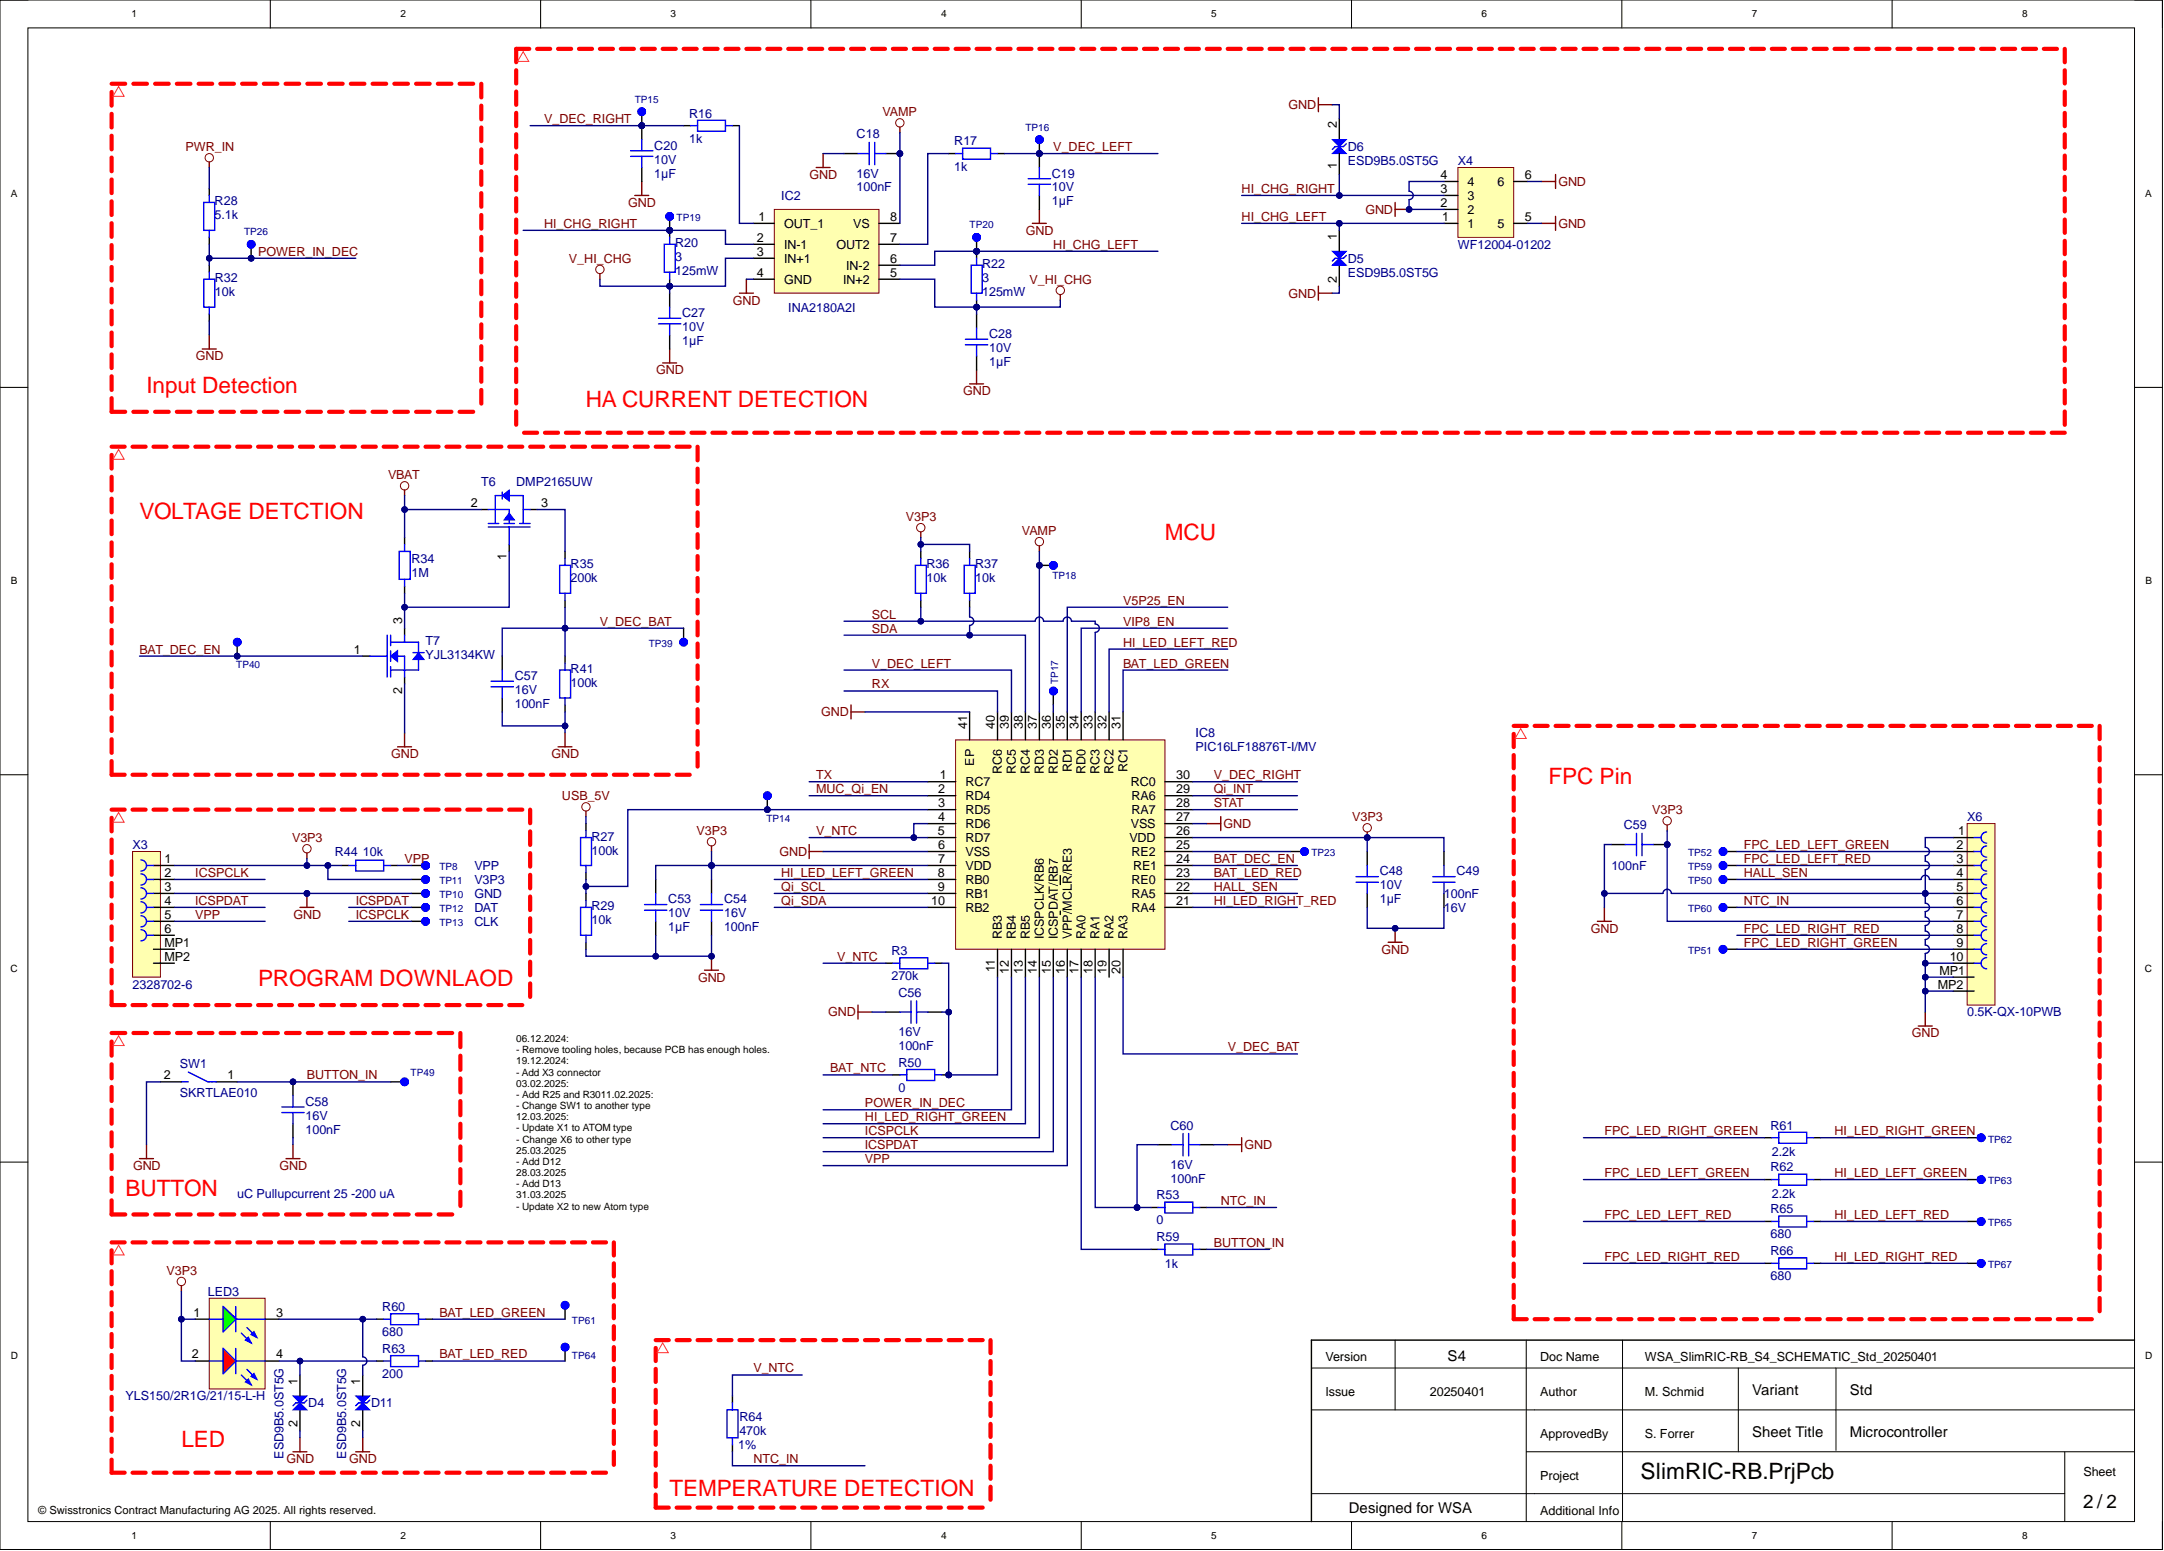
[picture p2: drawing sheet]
<svg xmlns="http://www.w3.org/2000/svg" width="393mm" height="282mm" viewBox="0 0 393 282" stroke-linecap="round" stroke-linejoin="round" font-family="sans-serif">
<defs><g id="words">
<g font-size="4.1" fill="#f00">
<text x="26.6" y="71.5">Input Detection</text>
<text x="106.5" y="74">HA CURRENT DETECTION</text>
<text x="25.4" y="94.3">VOLTAGE DETCTION</text>
<text x="211.7" y="98.1">MCU</text>
<text x="281.5" y="142.5">FPC Pin</text>
<text x="46.9" y="179.3">PROGRAM DOWNLAOD</text>
<text x="22.8" y="217.3">BUTTON</text>
<text x="33" y="263">LED</text>
<text x="121.7" y="271.9">TEMPERATURE DETECTION</text>
</g>
<text font-size="4.1" x="298.2" y="268.8">SlimRIC-RB.PrjPcb</text>
<text font-size="3.4" x="378.6" y="274">2 / 2</text>
<g font-size="2.7">
<text x="263.1" y="247.3">S4</text>
<text x="318.5" y="253.6">Variant</text>
<text x="336.3" y="253.6">Std</text>
<text x="318.5" y="261.2">Sheet Title</text>
<text x="336.3" y="261.2">Microcontroller</text>
<text x="245.2" y="274.9">Designed for WSA</text>
</g>
<g font-size="2.3" fill="#800000">
<text x="98.9" y="22.4">V_DEC_RIGHT</text>
<text x="160.4" y="21.1">VAMP</text>
<text x="234.2" y="19.8">GND</text>
<text x="33.7" y="27.4">PWR_IN</text>
<text x="191.5" y="27.4">V_DEC_LEFT</text>
<text x="147.2" y="32.5">GND</text>
<text x="225.7" y="35.1">HI_CHG_RIGHT</text>
<text x="283.3" y="33.8">GND</text>
<text x="98.9" y="41.4">HI_CHG_RIGHT</text>
<text x="114.2" y="37.6">GND</text>
<text x="225.7" y="40.1">HI_CHG_LEFT</text>
<text x="248.2" y="38.9">GND</text>
<text x="283.3" y="41.4">GND</text>
<text x="46.9" y="46.5">POWER_IN_DEC</text>
<text x="103.4" y="47.7">V_HI_CHG</text>
<text x="186.5" y="42.7">GND</text>
<text x="191.5" y="45.2">HI_CHG_LEFT</text>
<text x="187.1" y="51.5">V_HI_CHG</text>
<text x="133.2" y="55.3">GND</text>
<text x="234.2" y="54.1">GND</text>
<text x="35.6" y="65.5">GND</text>
<text x="119.3" y="68">GND</text>
<text x="175.1" y="71.8">GND</text>
<text x="70.6" y="87.1">VBAT</text>
<text x="164.7" y="94.7">V3P3</text>
<text x="185.8" y="97.2">VAMP</text>
<text x="109" y="113.7">V_DEC_BAT</text>
<text x="158.5" y="112.4">SCL</text>
<text x="204.1" y="109.9">V5P25_EN</text>
<text x="204.1" y="113.7">VIP8_EN</text>
<text x="25.4" y="118.8">BAT_DEC_EN</text>
<text x="158.5" y="115">SDA</text>
<text x="204.1" y="117.5">HI_LED_LEFT_RED</text>
<text x="158.5" y="125.1">RX</text>
<text x="158.5" y="121.3">V_DEC_LEFT</text>
<text x="204.1" y="121.3">BAT_LED_GREEN</text>
<text x="149.3" y="130.2">GND</text>
<text x="71.1" y="137.8">GND</text>
<text x="100.3" y="137.8">GND</text>
<text x="148.3" y="141.6">TX</text>
<text x="220.6" y="141.6">V_DEC_RIGHT</text>
<text x="102.2" y="145.4">USB_5V</text>
<text x="148.3" y="144.1">MUC_Qi_EN</text>
<text x="220.6" y="144.1">Qi_INT</text>
<text x="220.6" y="146.7">STAT</text>
<text x="245.8" y="149.2">V3P3</text>
<text x="300.3" y="147.9">V3P3</text>
<text x="53.1" y="153">V3P3</text>
<text x="126.6" y="151.8">V3P3</text>
<text x="141.7" y="155.6">GND</text>
<text x="148.3" y="151.8">V_NTC</text>
<text x="222.4" y="150.5">GND</text>
<text x="317" y="154.3">FPC_LED_LEFT_GREEN</text>
<text x="35.5" y="159.4">ICSPCLK</text>
<text x="73.5" y="156.8">VPP</text>
<text x="142" y="161.9">Qi_SCL</text>
<text x="142" y="159.4">HI_LED_LEFT_GREEN</text>
<text x="220.6" y="156.8">BAT_DEC_EN</text>
<text x="220.6" y="159.4">BAT_LED_RED</text>
<text x="220.6" y="161.9">HALL_SEN</text>
<text x="317" y="159.4">HALL_SEN</text>
<text x="317" y="156.8">FPC_LED_LEFT_RED</text>
<text x="35.5" y="164.4">ICSPDAT</text>
<text x="35.5" y="167">VPP</text>
<text x="53.3" y="167">GND</text>
<text x="64.7" y="167">ICSPCLK</text>
<text x="64.7" y="164.4">ICSPDAT</text>
<text x="142" y="164.4">Qi_SDA</text>
<text x="220.6" y="164.4">HI_LED_RIGHT_RED</text>
<text x="317" y="164.4">NTC_IN</text>
<text x="251.1" y="173.3">GND</text>
<text x="289.2" y="169.5">GND</text>
<text x="317" y="169.5">FPC_LED_RIGHT_RED</text>
<text x="317" y="172">FPC_LED_RIGHT_GREEN</text>
<text x="126.9" y="178.4">GND</text>
<text x="152.2" y="174.6">V_NTC</text>
<text x="150.5" y="184.7">GND</text>
<text x="223.2" y="191.1">V_DEC_BAT</text>
<text x="347.5" y="188.5">GND</text>
<text x="55.8" y="196.1">BUTTON_IN</text>
<text x="150.9" y="194.9">BAT_NTC</text>
<text x="157.2" y="203.8">HI_LED_RIGHT_GREEN</text>
<text x="157.2" y="201.2">POWER_IN_DEC</text>
<text x="157.2" y="208.8">ICSPDAT</text>
<text x="157.2" y="206.3">ICSPCLK</text>
<text x="226.2" y="208.8">GND</text>
<text x="291.6" y="206.3">FPC_LED_RIGHT_GREEN</text>
<text x="333.5" y="206.3">HI_LED_RIGHT_GREEN</text>
<text x="24.2" y="212.6">GND</text>
<text x="50.8" y="212.6">GND</text>
<text x="157.2" y="211.4">VPP</text>
<text x="291.6" y="213.9">FPC_LED_LEFT_GREEN</text>
<text x="333.5" y="213.9">HI_LED_LEFT_GREEN</text>
<text x="221.9" y="219">NTC_IN</text>
<text x="291.6" y="221.5">FPC_LED_LEFT_RED</text>
<text x="333.5" y="221.5">HI_LED_LEFT_RED</text>
<text x="220.6" y="226.6">BUTTON_IN</text>
<text x="30.3" y="231.7">V3P3</text>
<text x="291.6" y="229.1">FPC_LED_RIGHT_RED</text>
<text x="333.5" y="229.1">HI_LED_RIGHT_RED</text>
<text x="79.9" y="239.3">BAT_LED_GREEN</text>
<text x="79.9" y="246.9">BAT_LED_RED</text>
<text x="136.9" y="249.4">V_NTC</text>
<text x="52.1" y="265.9">GND</text>
<text x="63.5" y="265.9">GND</text>
<text x="136.9" y="265.9">NTC_IN</text>
</g>
<g font-size="2.3" fill="#000080">
<text x="125.3" y="21.4">R16</text>
<text x="118.9" y="29.7">10V</text>
<text x="118.9" y="27.2">C20</text>
<text x="125.3" y="25.9">1k</text>
<text x="155.7" y="25.2">C18</text>
<text x="173.5" y="26.4">R17</text>
<text x="245" y="30">ESD9B5.0ST5G</text>
<text x="245" y="27.4">D6</text>
<text x="265" y="30">X4</text>
<text x="118.9" y="32.3">1µF</text>
<text x="155.7" y="32.3">16V</text>
<text x="155.7" y="34.8">100nF</text>
<text x="173.5" y="31">1k</text>
<text x="191.2" y="34.8">10V</text>
<text x="191.2" y="32.3">C19</text>
<text x="39" y="39.9">5.1k</text>
<text x="39" y="37.3">R28</text>
<text x="142" y="36.3">IC2</text>
<text x="191.2" y="37.3">1µF</text>
<text x="122.7" y="47.5">3</text>
<text x="122.7" y="44.9">R20</text>
<text x="245" y="47.7">D5</text>
<text x="265" y="45.2">WF12004-01202</text>
<text x="39.1" y="53.8">10k</text>
<text x="39.1" y="51.3">R32</text>
<text x="122.7" y="50">125mW</text>
<text x="178.5" y="51.3">3</text>
<text x="178.5" y="53.8">125mW</text>
<text x="178.5" y="48.8">R22</text>
<text x="245" y="50.3">ESD9B5.0ST5G</text>
<text x="124" y="57.6">C27</text>
<text x="143.3" y="56.6">INA2180A2I</text>
<text x="124" y="60.2">10V</text>
<text x="124" y="62.7">1µF</text>
<text x="179.8" y="64">10V</text>
<text x="179.8" y="61.4">C28</text>
<text x="179.8" y="66.5">1µF</text>
<text x="87.5" y="88.3">T6</text>
<text x="93.8" y="88.3">DMP2165UW</text>
<text x="74.8" y="104.8">1M</text>
<text x="74.8" y="102.3">R34</text>
<text x="103.7" y="105.8">200k</text>
<text x="103.7" y="103.3">R35</text>
<text x="168.4" y="105.8">10k</text>
<text x="168.4" y="103.3">R36</text>
<text x="177.3" y="105.8">10k</text>
<text x="177.3" y="103.3">R37</text>
<text x="77.3" y="119.8">YJL3134KW</text>
<text x="77.3" y="117.2">T7</text>
<text x="93.6" y="123.6">C57</text>
<text x="103.7" y="124.9">100k</text>
<text x="103.7" y="122.3">R41</text>
<text x="93.6" y="126.1">16V</text>
<text x="93.6" y="128.7">100nF</text>
<text x="217.3" y="136.5">PIC16LF18876T-I/MV</text>
<text x="217.3" y="134">IC8</text>
<text x="357.6" y="149.2">X6</text>
<text x="24.1" y="154.3">X3</text>
<text x="60.9" y="155.6">R44</text>
<text x="65.9" y="155.6">10k</text>
<text x="107.5" y="155.3">100k</text>
<text x="107.5" y="152.8">R27</text>
<text x="295.2" y="150.7">C59</text>
<text x="86.2" y="160.6">V3P3</text>
<text x="86.2" y="158.1">VPP</text>
<text x="250.8" y="161.6">10V</text>
<text x="250.8" y="159.1">C48</text>
<text x="264.7" y="159.1">C49</text>
<text x="292.9" y="158.1">100nF</text>
<text x="86.2" y="163.2">GND</text>
<text x="86.2" y="165.7">DAT</text>
<text x="107.5" y="168">10k</text>
<text x="107.5" y="165.4">R29</text>
<text x="121.5" y="166.7">10V</text>
<text x="121.5" y="164.2">C53</text>
<text x="131.6" y="166.7">16V</text>
<text x="131.6" y="164.2">C54</text>
<text x="250.8" y="164.2">1µF</text>
<text x="262.5" y="165.7">16V</text>
<text x="262.5" y="163.2">100nF</text>
<text x="86.2" y="168.2">CLK</text>
<text x="121.5" y="169.3">1µF</text>
<text x="131.6" y="169.3">100nF</text>
<text x="162" y="173.6">R3</text>
<text x="24.1" y="179.7">2328702-6</text>
<text x="162" y="178.1">270k</text>
<text x="163.3" y="181.2">C56</text>
<text x="357.6" y="184.7">0.5K-QX-10PWB</text>
<text x="163.3" y="188.3">16V</text>
<text x="163.3" y="190.8">100nF</text>
<text x="32.7" y="194.1">SW1</text>
<text x="163.3" y="193.9">R50</text>
<text x="32.7" y="199.4">SKRTLAE010</text>
<text x="55.5" y="203.5">16V</text>
<text x="55.5" y="201">C58</text>
<text x="163.3" y="198.4">0</text>
<text x="55.5" y="206">100nF</text>
<text x="212.8" y="205.3">C60</text>
<text x="321.8" y="205.3">R61</text>
<text x="212.8" y="212.4">16V</text>
<text x="212.8" y="214.9">100nF</text>
<text x="321.8" y="212.9">R62</text>
<text x="322.1" y="210.1">2.2k</text>
<text x="43.1" y="217.7">uC Pullupcurrent 25 -200 uA</text>
<text x="210.2" y="218">R53</text>
<text x="321.8" y="220.5">R65</text>
<text x="322.1" y="217.7">2.2k</text>
<text x="210.2" y="225.6">R59</text>
<text x="210.2" y="222.5">0</text>
<text x="321.8" y="225.1">680</text>
<text x="211.7" y="230.4">1k</text>
<text x="321.8" y="232.7">680</text>
<text x="321.8" y="228.1">R66</text>
<text x="37.8" y="235.5">LED3</text>
<text x="69.5" y="238.3">R60</text>
<text x="69.5" y="242.8">680</text>
<text x="69.5" y="245.9">R63</text>
<text x="69.5" y="250.4">200</text>
<text x="22.8" y="254.5">YLS150/2R1G/21/15-L-H</text>
<text x="56" y="255.8">D4</text>
<text x="67.5" y="255.8">D11</text>
<text x="134.1" y="263.4">1%</text>
<text x="134.4" y="260.8">470k</text>
<text x="134.4" y="258.3">R64</text>
<text x="51.5" y="265.1" transform="rotate(-90 51.5 265.1)">ESD9B5.0ST5G</text>
<text x="62.9" y="265.1" transform="rotate(-90 62.9 265.1)">ESD9B5.0ST5G</text>
</g>
<g font-size="2.3">
<text x="243" y="23.3" transform="rotate(-90 243 23.3)">2</text>
<text x="243" y="30.8" transform="rotate(-90 243 30.8)">1</text>
<text x="261.8" y="35.1">3</text>
<text x="261.8" y="32.5">4</text>
<text x="266.8" y="33.8">4</text>
<text x="272.2" y="33.8">6</text>
<text x="277.2" y="32.5">6</text>
<text x="137.9" y="40.1">1</text>
<text x="142.5" y="41.4">OUT_1</text>
<text x="155.1" y="41.4">VS</text>
<text x="161.8" y="40.1">8</text>
<text x="261.8" y="37.6">2</text>
<text x="262.1" y="40.1">1</text>
<text x="266.8" y="41.4">1</text>
<text x="266.8" y="38.9">2</text>
<text x="266.8" y="36.3">3</text>
<text x="272.2" y="41.4">5</text>
<text x="277.2" y="40.1">5</text>
<text x="137.6" y="43.9">2</text>
<text x="137.6" y="46.5">3</text>
<text x="142.5" y="45.2">IN-1</text>
<text x="142.5" y="47.7">IN+1</text>
<text x="152.1" y="45.2">OUT2</text>
<text x="161.8" y="43.9">7</text>
<text x="161.8" y="47.7">6</text>
<text x="243" y="43.6" transform="rotate(-90 243 43.6)">1</text>
<text x="137.6" y="50.3">4</text>
<text x="142.5" y="51.5">GND</text>
<text x="153.3" y="51.5">IN+2</text>
<text x="153.8" y="49">IN-2</text>
<text x="161.8" y="50.3">5</text>
<text x="243" y="51.4" transform="rotate(-90 243 51.4)">2</text>
<text x="85.6" y="92.1">2</text>
<text x="98.4" y="92.1">3</text>
<text x="92.1" y="101.8" transform="rotate(-90 92.1 101.8)">1</text>
<text x="73.1" y="113.4" transform="rotate(-90 73.1 113.4)">3</text>
<text x="64.3" y="118.8">1</text>
<text x="73.1" y="126.2" transform="rotate(-90 73.1 126.2)">2</text>
<text x="175.8" y="132.4" transform="rotate(-90 175.8 132.4)">41</text>
<text x="180.9" y="132.4" transform="rotate(-90 180.9 132.4)">40</text>
<text x="183.4" y="132.4" transform="rotate(-90 183.4 132.4)">39</text>
<text x="185.9" y="132.4" transform="rotate(-90 185.9 132.4)">38</text>
<text x="188.5" y="132.4" transform="rotate(-90 188.5 132.4)">37</text>
<text x="191" y="132.4" transform="rotate(-90 191 132.4)">36</text>
<text x="193.5" y="132.4" transform="rotate(-90 193.5 132.4)">35</text>
<text x="196.1" y="132.4" transform="rotate(-90 196.1 132.4)">34</text>
<text x="198.6" y="132.4" transform="rotate(-90 198.6 132.4)">33</text>
<text x="201.1" y="132.4" transform="rotate(-90 201.1 132.4)">32</text>
<text x="203.7" y="132.4" transform="rotate(-90 203.7 132.4)">31</text>
<text x="170.8" y="141.6">1</text>
<text x="175.5" y="142.9">RC7</text>
<text x="177" y="139.2" transform="rotate(-90 177 139.2)">EP</text>
<text x="182.1" y="140.7" transform="rotate(-90 182.1 140.7)">RC6</text>
<text x="184.7" y="140.7" transform="rotate(-90 184.7 140.7)">RC5</text>
<text x="187.2" y="140.7" transform="rotate(-90 187.2 140.7)">RC4</text>
<text x="189.7" y="140.7" transform="rotate(-90 189.7 140.7)">RD3</text>
<text x="192.3" y="140.7" transform="rotate(-90 192.3 140.7)">RD2</text>
<text x="194.8" y="140.4" transform="rotate(-90 194.8 140.4)">RD1</text>
<text x="197.3" y="140.7" transform="rotate(-90 197.3 140.7)">RD0</text>
<text x="199.9" y="140.7" transform="rotate(-90 199.9 140.7)">RC3</text>
<text x="202.4" y="140.7" transform="rotate(-90 202.4 140.7)">RC2</text>
<text x="204.9" y="140.4" transform="rotate(-90 204.9 140.4)">RC1</text>
<text x="205.5" y="142.9">RC0</text>
<text x="213.8" y="141.6">30</text>
<text x="170.5" y="144.1">2</text>
<text x="170.5" y="146.7">3</text>
<text x="170.5" y="149.2">4</text>
<text x="175.5" y="145.4">RD4</text>
<text x="175.5" y="147.9">RD5</text>
<text x="205.7" y="145.4">RA6</text>
<text x="205.7" y="147.9">RA7</text>
<text x="213.8" y="144.1">29</text>
<text x="213.8" y="146.7">28</text>
<text x="213.8" y="149.2">27</text>
<text x="170.5" y="151.8">5</text>
<text x="170.5" y="154.3">6</text>
<text x="175.5" y="150.5">RD6</text>
<text x="175.5" y="153">RD7</text>
<text x="175.5" y="155.6">VSS</text>
<text x="205.3" y="153">VDD</text>
<text x="205.5" y="150.5">VSS</text>
<text x="205.7" y="155.6">RE2</text>
<text x="213.8" y="151.8">26</text>
<text x="213.8" y="154.3">25</text>
<text x="355.7" y="154.3">2</text>
<text x="356" y="151.8">1</text>
<text x="29.9" y="156.8">1</text>
<text x="29.9" y="159.4">2</text>
<text x="29.9" y="161.9">3</text>
<text x="170.5" y="159.4">8</text>
<text x="170.5" y="161.9">9</text>
<text x="170.5" y="156.8">7</text>
<text x="175.5" y="158.1">VDD</text>
<text x="175.5" y="160.6">RB0</text>
<text x="205.7" y="160.6">RE0</text>
<text x="206" y="158.1">RE1</text>
<text x="213.8" y="156.8">24</text>
<text x="213.8" y="159.4">23</text>
<text x="213.8" y="161.9">22</text>
<text x="355.6" y="161.9">5</text>
<text x="355.7" y="156.8">3</text>
<text x="355.7" y="159.4">4</text>
<text x="29.9" y="164.4">4</text>
<text x="29.9" y="167">5</text>
<text x="169.3" y="164.4">10</text>
<text x="175.5" y="163.2">RB1</text>
<text x="175.5" y="165.7">RB2</text>
<text x="205.7" y="163.2">RA5</text>
<text x="205.7" y="165.7">RA4</text>
<text x="213.8" y="164.4">21</text>
<text x="355.7" y="164.4">6</text>
<text x="355.7" y="167">7</text>
<text x="29.9" y="172">MP1</text>
<text x="29.9" y="169.5">6</text>
<text x="182.1" y="170.7" transform="rotate(-90 182.1 170.7)">RB3</text>
<text x="184.7" y="170.7" transform="rotate(-90 184.7 170.7)">RB4</text>
<text x="187.2" y="170.7" transform="rotate(-90 187.2 170.7)">RB5</text>
<text x="189.7" y="170.7" transform="rotate(-90 189.7 170.7)">ICSPCLK/RB6</text>
<text x="192.3" y="170.7" transform="rotate(-90 192.3 170.7)">ICSPDAT/RB7</text>
<text x="194.8" y="170.7" transform="rotate(-90 194.8 170.7)">VPP/MCLR/RE3</text>
<text x="197.3" y="170.7" transform="rotate(-90 197.3 170.7)">RA0</text>
<text x="199.9" y="170.7" transform="rotate(-90 199.9 170.7)">RA1</text>
<text x="202.4" y="170.7" transform="rotate(-90 202.4 170.7)">RA2</text>
<text x="204.9" y="170.7" transform="rotate(-90 204.9 170.7)">RA3</text>
<text x="355.6" y="169.5">8</text>
<text x="355.6" y="172">9</text>
<text x="29.9" y="174.6">MP2</text>
<text x="180.9" y="176.7" transform="rotate(-90 180.9 176.7)">11</text>
<text x="183.4" y="176.9" transform="rotate(-90 183.4 176.9)">12</text>
<text x="185.9" y="176.9" transform="rotate(-90 185.9 176.9)">13</text>
<text x="188.5" y="176.9" transform="rotate(-90 188.5 176.9)">14</text>
<text x="191" y="177" transform="rotate(-90 191 177)">15</text>
<text x="193.5" y="176.9" transform="rotate(-90 193.5 176.9)">16</text>
<text x="196.1" y="176.9" transform="rotate(-90 196.1 176.9)">17</text>
<text x="198.6" y="176.9" transform="rotate(-90 198.6 176.9)">18</text>
<text x="201.1" y="176.9" transform="rotate(-90 201.1 176.9)">19</text>
<text x="203.7" y="176.9" transform="rotate(-90 203.7 176.9)">20</text>
<text x="352.2" y="179.7">MP2</text>
<text x="352.5" y="177.1">MP1</text>
<text x="354.4" y="174.6">10</text>
<text x="29.8" y="196.1">2</text>
<text x="41.3" y="196.1">1</text>
<text x="35.2" y="239.3">1</text>
<text x="50.2" y="239.3">3</text>
<text x="34.9" y="246.9">2</text>
<text x="50.2" y="246.9">4</text>
<text x="54.1" y="251.7" transform="rotate(-90 54.1 251.7)">1</text>
<text x="65.5" y="251.7" transform="rotate(-90 65.5 251.7)">1</text>
<text x="240.9" y="247.4">Version</text>
<text x="280" y="247.4">Doc Name</text>
<text x="299" y="247.4">WSA_SlimRIC-RB_S4_SCHEMATIC_Std_20250401</text>
<text x="240.9" y="253.7">Issue</text>
<text x="259.9" y="253.7">20250401</text>
<text x="280" y="253.7">Author</text>
<text x="299" y="253.7">M. Schmid</text>
<text x="54.1" y="259.4" transform="rotate(-90 54.1 259.4)">2</text>
<text x="65.5" y="259.4" transform="rotate(-90 65.5 259.4)">2</text>
<text x="280" y="261.3">ApprovedBy</text>
<text x="299" y="261.3">S. Forrer</text>
<text x="280" y="269">Project</text>
<text x="378.7" y="268.2">Sheet</text>
<text x="280" y="275.3">Additional Info</text>
</g>
<text font-size="2" x="6.9" y="275.2">© Swisstronics Contract Manufacturing AG 2025. All rights reserved.</text>
<g font-size="1.8">
<text x="23.9" y="3.2">1</text>
<text x="72.8" y="3.2">2</text>
<text x="121.9" y="3.2">3</text>
<text x="171" y="3.2">4</text>
<text x="220.2" y="3.2">5</text>
<text x="269.3" y="3.2">6</text>
<text x="318.4" y="3.2">7</text>
<text x="367.6" y="3.2">8</text>
<text x="1.9" y="35.8">A</text>
<text x="389.9" y="35.8">A</text>
<text x="2" y="106.2">B</text>
<text x="390" y="106.2">B</text>
<text x="1.9" y="176.6">C</text>
<text x="389.9" y="176.6">C</text>
<text x="93.8" y="189.4">06.12.2024:</text>
<text x="93.8" y="191.4">- Remove tooling holes, because PCB has enough holes.</text>
<text x="93.8" y="193.4">19.12.2024:</text>
<text x="93.8" y="195.5">- Add X3 connector</text>
<text x="93.8" y="197.5">03.02.2025:</text>
<text x="93.8" y="199.5">- Add R25 and R3011.02.2025:</text>
<text x="93.8" y="201.6">- Change SW1 to another type</text>
<text x="93.8" y="203.6">12.03.2025:</text>
<text x="93.8" y="205.6">- Update X1 to ATOM type</text>
<text x="93.8" y="207.6">- Change X6 to other type</text>
<text x="93.8" y="209.7">25.03.2025</text>
<text x="93.8" y="211.7">- Add D12</text>
<text x="93.8" y="213.7">28.03.2025</text>
<text x="93.8" y="215.8">- Add D13</text>
<text x="93.8" y="217.8">31.03.2025</text>
<text x="93.8" y="219.8">- Update X2 to new Atom type</text>
<text x="1.9" y="247">D</text>
<text x="389.9" y="247">D</text>
<text x="23.9" y="279.7">1</text>
<text x="72.8" y="279.7">2</text>
<text x="121.9" y="279.7">3</text>
<text x="171" y="279.7">4</text>
<text x="220.2" y="279.7">5</text>
<text x="269.3" y="279.7">6</text>
<text x="318.4" y="279.7">7</text>
<text x="367.6" y="279.7">8</text>
</g>
<g font-size="1.8" fill="#000080">
<text x="115.4" y="18.6">TP15</text>
<text x="186.4" y="23.7">TP16</text>
<text x="123" y="40.2">TP19</text>
<text x="176.2" y="41.5">TP20</text>
<text x="44.4" y="42.7">TP26</text>
<text x="191.3" y="105.2">TP18</text>
<text x="117.9" y="117.6">TP39</text>
<text x="42.9" y="121.4">TP40</text>
<text x="192.3" y="124.3" transform="rotate(-90 192.3 124.3)">TP17</text>
<text x="139.3" y="149.3">TP14</text>
<text x="238.4" y="155.6">TP23</text>
<text x="306.8" y="155.6">TP52</text>
<text x="79.9" y="158.2">TP8</text>
<text x="79.9" y="160.7">TP11</text>
<text x="306.8" y="160.7">TP50</text>
<text x="306.8" y="158.2">TP59</text>
<text x="79.9" y="163.3">TP10</text>
<text x="79.9" y="165.8">TP12</text>
<text x="306.8" y="165.8">TP60</text>
<text x="79.9" y="168.3">TP13</text>
<text x="306.8" y="173.4">TP51</text>
<text x="74.6" y="195.5">TP49</text>
<text x="361.4" y="207.6">TP62</text>
<text x="361.4" y="215.3">TP63</text>
<text x="361.4" y="222.9">TP65</text>
<text x="361.4" y="230.5">TP67</text>
<text x="104" y="240.6">TP61</text>
<text x="104" y="247">TP64</text>
</g>
</g></defs>
<g fill="none" stroke="#000" stroke-width=".18">
<path d="M0 0h393.1v281.6h-393.1zM0 0h5.1M5.1 5.1h382.9v271.4h-382.9zM49.1 0v5.1M98.3 0v5.1M147.4 0v5.1M196.5 0v5.1M245.7 0v5.1M294.8 0v5.1M343.9 0v5.1M388 0h5.1v5.1M0 70.4h5.1"/>
<path d="M388 70.4h5.1M0 140.8h5.1M388 140.8h5.1M0 211.2h5.1M388 211.2h5.1M238.4 256.2h149.6M238.4 248.6h149.6M253.6 243.5v12.7M277.4 243.5v33M294.9 243.5v33M316 248.6v15.2M333.7 248.6v15"/>
<path d="M49.1 276.5v5.1M98.3 276.5v5.1M147.4 276.5v5.1M196.5 276.5v5.1M238.4 271.4h136.9M245.7 276.5v5.1M277.4 263.8h110.6M294.8 276.5v5.1M343.9 276.5v5.1M375.3 263.8v12.7M393.1 276.5v5.1"/>
</g>
<path d="M388 243.5h-149.6v33" fill="none" stroke="#000" stroke-width=".25"/>
<path d="M173.7 134.5h38v38h-38z" fill-rule="evenodd" fill="#ffffb0"/>
<path d="M173.7 134.5h38v38h-38z" fill="none" stroke="#800000" stroke-width=".18"/>
<g fill="none" stroke="#000" stroke-width=".25">
<path d="M176.2 129.4v5.1M181.3 129.4v5.1M183.9 129.4v5.1M186.4 129.4v5.1M188.9 129.4v5.1M191.5 129.4v5.1M194 129.4v5.1M196.5 129.4v5.1M199.1 129.4v5.1M201.6 129.4v5.1M204.1 129.4v5.1M168.6 142.1h5.1"/>
<path d="M168.6 144.6h5.1M168.6 147.1h5.1M168.6 149.7h5.1M168.6 152.2h5.1M168.6 154.8h5.1M168.6 157.3h5.1M168.6 159.8h5.1M192.7 159.1v1.7M211.7 142.1h5.1M211.7 144.6h5.1M211.7 147.1h5.1M211.7 149.7h5.1"/>
<path d="M211.7 152.2h5.1M211.7 154.8h5.1M211.7 157.3h5.1M211.7 159.8h5.1M168.6 162.4h5.1M168.6 164.9h5.1M181.3 172.5v5.1M183.9 172.5v5.1M186.4 172.5v5.1M188.9 172.5v5.1M191.5 172.5v5.1M192.7 165.6v.6"/>
<path d="M194 172.5v5.1M196.5 172.5v5.1M199.1 172.5v5.1M201.6 172.5v5.1M204.1 172.5v5.1M211.7 162.4h5.1M211.7 164.9h5.1"/>
</g>
<path d="M219.4 149.7h2.5M221.9 148.4v2.5M252.3 171.2h2.6M253.6 168.7v2.5" fill="none" stroke="#800000" stroke-width=".25"/>
<circle cx="253.6" cy="168.7" r=".51" fill="#000080"/>
<circle cx="253.6" cy="168.7" r=".51" fill="none" stroke="#000080" stroke-width=".18"/>
<path d="M262.5 154.8v2.5M262.5 162.4v2.5" fill="none" stroke="#000" stroke-width=".25"/>
<path d="M260.4 159.3h4.1M262.5 157.3v2M260.4 160.3h4.1M262.5 160.3v2.1" fill="none" stroke="#00f" stroke-width=".25"/>
<circle cx="248.5" cy="150.4" r=".76" fill="none" stroke="#800000" stroke-width=".18"/>
<path d="M248.5 151.2v1" fill="none" stroke="#800000" stroke-width=".25"/>
<circle cx="248.5" cy="152.2" r=".51" fill="#000080"/>
<circle cx="248.5" cy="152.2" r=".51" fill="none" stroke="#000080" stroke-width=".18"/>
<path d="M91.3 119.2v2.6M91.3 126.8v2.6M129.3 159.8v2.6M129.3 167.4v2.6M161 183.9h2.6M168.6 183.9h2.6M210.5 208h2.5M218.1 208h2.5M209.2 227.1h1.3M218.1 227.1h1.3" fill="none" stroke="#000" stroke-width=".25"/>
<g fill="none" stroke="#00f" stroke-width=".25">
<path d="M89.3 123.8h4M89.3 124.8h4M91.3 121.8v2M91.3 124.8v2M127.3 165.4h4.1M127.3 164.4h4.1M129.3 162.4v2M129.3 165.4v2M163.6 183.9h2M165.6 181.9v4.1M166.6 181.9v4.1M166.6 183.9h2"/>
<path d="M213 208h2M215 206v4.1M216.1 206v4.1M216.1 208h2M210.5 227.1h1.2M211.7 226.1h5.1v2h-5.1zM216.8 227.1h1.3"/>
</g>
<path d="M147.1 153.5v2.5M147.1 154.8h2.5M128.1 176.3h2.5M129.3 173.8v2.5M156 182.7v2.5M156 183.9h2.5M223.2 208h2.5M225.7 206.8v2.5" fill="none" stroke="#800000" stroke-width=".25"/>
<circle cx="129.3" cy="173.8" r=".51" fill="#000080"/>
<circle cx="129.3" cy="173.8" r=".51" fill="none" stroke="#000080" stroke-width=".18"/>
<circle cx="129.3" cy="153" r=".76" fill="none" stroke="#800000" stroke-width=".18"/>
<path d="M154.7 128.1v2.6M154.7 129.4h2.5M129.3 153.7v1.1" fill="none" stroke="#800000" stroke-width=".25"/>
<path d="M313.2 154.8h2.5M313.2 159.8h2.5M313.2 164.9h2.5" fill="none" stroke="#000" stroke-width=".25"/>
<g fill="none" stroke="#00f" stroke-width="1.3">
<circle cx="313.2" cy="154.8" r=".15"/>
<circle cx="313.2" cy="159.8" r=".15"/>
<circle cx="313.2" cy="164.9" r=".15"/>
</g>
<circle cx="303" cy="153.5" r=".51" fill="#000080"/>
<circle cx="303" cy="153.5" r=".51" fill="none" stroke="#000080" stroke-width=".18"/>
<path d="M300.5 153.5h2.5" fill="none" stroke="#000" stroke-width=".25"/>
<circle cx="303" cy="153.5" r=".51" fill="#000080"/>
<circle cx="303" cy="153.5" r=".51" fill="none" stroke="#000080" stroke-width=".18"/>
<g fill="none" stroke="#000" stroke-width=".25">
<path d="M74.8 157.3h2.5M74.8 159.8h2.5M292.9 153.5h2.5M313.2 157.3h2.5M74.8 162.4h2.5M74.8 164.9h2.5M74.8 167.4h2.5M313.2 172.5h2.5M357.6 214.4h2.5M357.6 206.8h2.5M357.6 229.6h2.5M357.6 222h2.5"/>
<path d="M133.1 253.7v1.3M133.1 262.6v1.2"/>
</g>
<path d="M295.4 153.5h2.1M297.5 151.5v4M298.5 151.5v4M298.5 153.5h2M132.2 256.2h1.9v5.1h-1.9zM133.1 255v1.2M133.1 261.3v1.3" fill="none" stroke="#00f" stroke-width=".25"/>
<path d="M303 149.9v1M54.5 164.9h2.6M55.8 162.4v2.5M290.4 167.4h2.5M291.6 164.9v2.5M33 233.6v1.1" fill="none" stroke="#800000" stroke-width=".25"/>
<g fill="none" stroke="#00f" stroke-width="1.3">
<path d="M360 214.3h.2v.2h-.2zM360 206.7h.2v.2h-.2zM360 229.5h.2v.2h-.2zM360 221.9h.2v.2h-.2z"/>
<circle cx="77.3" cy="157.3" r=".15"/>
<circle cx="77.3" cy="159.8" r=".15"/>
<circle cx="313.2" cy="157.3" r=".15"/>
<circle cx="77.3" cy="164.9" r=".15"/>
<circle cx="77.3" cy="162.4" r=".15"/>
<circle cx="77.3" cy="167.4" r=".15"/>
<circle cx="313.2" cy="172.5" r=".15"/>
</g>
<g fill="none" stroke="#800000" stroke-width=".18">
<circle cx="303" cy="149.2" r=".76"/>
<circle cx="33" cy="232.9" r=".76"/>
</g>
<circle cx="55.8" cy="162.4" r=".51" fill="#000080"/>
<circle cx="55.8" cy="162.4" r=".51" fill="none" stroke="#000080" stroke-width=".18"/>
<circle cx="55.8" cy="154.2" r=".76" fill="none" stroke="#800000" stroke-width=".18"/>
<path d="M280.2 33h2.6M282.8 31.7v2.6M282.8 39.3v2.6M280.2 40.6h2.6M55.8 155v1" fill="none" stroke="#800000" stroke-width=".25"/>
<path d="M243.4 48.2v3.8M62.1 157.3h1.3M71 157.3h1.3" fill="none" stroke="#000" stroke-width=".25"/>
<path d="M63.4 157.3h1.3M64.7 156.3h5v2h-5zM69.7 157.3h1.3" fill="none" stroke="#00f" stroke-width=".25"/>
<path d="M242.2 45.7h2.5l-1.3 1.2z" fill="#00f"/>
<path d="M242.2 45.7h2.5l-1.3 1.2z" fill="none" stroke="#00f" stroke-width=".18"/>
<path d="M243.4 46.9l1.3 1.3h-2.5z" fill="#00f"/>
<path d="M243.4 46.9l1.3 1.3h-2.5z" fill="none" stroke="#00f" stroke-width=".18"/>
<path d="M244.7 46.4l-.5 .5h-1.5l-.5 .5" fill="none" stroke="#00f" stroke-width=".25"/>
<path d="M243.4 21.6v3.8M243.4 41.9v3.8" fill="none" stroke="#000" stroke-width=".25"/>
<path d="M239.6 52v2.5M239.6 53.3h2.6" fill="none" stroke="#800000" stroke-width=".25"/>
<path d="M243.4 26.6l1.3 1.3h-2.5z" fill="#00f"/>
<path d="M243.4 26.6l1.3 1.3h-2.5z" fill="none" stroke="#00f" stroke-width=".18"/>
<path d="M242.2 25.4h2.5l-1.3 1.2z" fill="#00f"/>
<path d="M242.2 25.4h2.5l-1.3 1.2z" fill="none" stroke="#00f" stroke-width=".18"/>
<path d="M244.7 26.1l-.5 .5h-1.5l-.5 .5" fill="none" stroke="#00f" stroke-width=".25"/>
<path d="M243.4 27.9v3.8" fill="none" stroke="#000" stroke-width=".25"/>
<path d="M239.6 17.8v2.5M239.6 19h2.6M253.6 36.8v2.5M253.6 38.1h2.5" fill="none" stroke="#800000" stroke-width=".25"/>
<circle cx="256.1" cy="38.1" r=".51" fill="#000080"/>
<circle cx="256.1" cy="38.1" r=".51" fill="none" stroke="#000080" stroke-width=".18"/>
<circle cx="188.9" cy="98.4" r=".76" fill="none" stroke="#800000" stroke-width=".18"/>
<path d="M188.9 99.2v1" fill="none" stroke="#800000" stroke-width=".25"/>
<path d="M140.7 38.1h19.1v15.2h-19.1z" fill-rule="evenodd" fill="#ffffb0"/>
<g fill="none" stroke="#800000" stroke-width=".18">
<path d="M140.7 38.1h19.1v15.2h-19.1z"/>
<circle cx="109" cy="49" r=".76"/>
</g>
<path d="M124.3 22.8h1.2M133.1 22.8h1.3M136.9 40.6h3.8M136.9 44.4h3.8M136.9 46.9h3.8M136.9 50.7h3.8M159.8 40.6h3.8M159.8 44.4h3.8M159.8 50.7h3.8M159.8 48.2h3.8" fill="none" stroke="#000" stroke-width=".25"/>
<path d="M115.4 35.5h2.5M116.7 33v2.5M109 49.7v1M134.4 53.3h2.5M135.7 50.7v2.6M120.5 66h2.5M121.7 63.4v2.6" fill="none" stroke="#800000" stroke-width=".25"/>
<path d="M125.5 22.8h1.3M126.8 21.9h5.1v1.9h-5.1zM131.9 22.8h1.2" fill="none" stroke="#00f" stroke-width=".25"/>
<circle cx="116.7" cy="22.8" r=".51" fill="#000080"/>
<circle cx="116.7" cy="22.8" r=".51" fill="none" stroke="#000080" stroke-width=".18"/>
<path d="M116.7 20.3v2.5" fill="none" stroke="#000" stroke-width=".25"/>
<circle cx="116.7" cy="22.8" r=".51" fill="#000080"/>
<circle cx="116.7" cy="22.8" r=".51" fill="none" stroke="#000080" stroke-width=".18"/>
<circle cx="116.7" cy="20.3" r=".15" fill="none" stroke="#00f" stroke-width="1.3"/>
<circle cx="121.7" cy="41.9" r=".51" fill="#000080"/>
<circle cx="121.7" cy="41.9" r=".51" fill="none" stroke="#000080" stroke-width=".18"/>
<path d="M121.7 39.3v2.6" fill="none" stroke="#000" stroke-width=".25"/>
<circle cx="121.7" cy="41.9" r=".51" fill="#000080"/>
<circle cx="121.7" cy="41.9" r=".51" fill="none" stroke="#000080" stroke-width=".18"/>
<circle cx="121.7" cy="39.3" r=".15" fill="none" stroke="#00f" stroke-width="1.3"/>
<circle cx="163.6" cy="22.3" r=".76" fill="none" stroke="#800000" stroke-width=".18"/>
<path d="M163.6 23.1v1" fill="none" stroke="#800000" stroke-width=".25"/>
<circle cx="163.6" cy="27.9" r=".51" fill="#000080"/>
<circle cx="163.6" cy="27.9" r=".51" fill="none" stroke="#000080" stroke-width=".18"/>
<path d="M153.4 27.9h2.6M161 27.9h2.6" fill="none" stroke="#000" stroke-width=".25"/>
<circle cx="163.6" cy="27.9" r=".51" fill="#000080"/>
<circle cx="163.6" cy="27.9" r=".51" fill="none" stroke="#000080" stroke-width=".18"/>
<path d="M156 27.9h2M158 25.9v4M159 25.9v4M159 27.9h2M173.7 27.9h1.3M175 26.9h5v2h-5zM180 27.9h1.3" fill="none" stroke="#00f" stroke-width=".25"/>
<path d="M148.3 30.4h2.6M149.6 27.9v2.5M188.9 38.1v2.5M187.7 40.6h2.5" fill="none" stroke="#800000" stroke-width=".25"/>
<path d="M172.4 27.9h1.3M181.3 27.9h1.3" fill="none" stroke="#000" stroke-width=".25"/>
<circle cx="188.9" cy="27.9" r=".51" fill="#000080"/>
<circle cx="188.9" cy="27.9" r=".51" fill="none" stroke="#000080" stroke-width=".18"/>
<path d="M188.9 25.4v2.5" fill="none" stroke="#000" stroke-width=".25"/>
<circle cx="188.9" cy="27.9" r=".51" fill="#000080"/>
<circle cx="188.9" cy="27.9" r=".51" fill="none" stroke="#000080" stroke-width=".18"/>
<circle cx="188.9" cy="25.4" r=".15" fill="none" stroke="#00f" stroke-width="1.3"/>
<path d="M192.7 53.5v1M176.2 69.8h2.6M177.5 67.2v2.6" fill="none" stroke="#800000" stroke-width=".25"/>
<circle cx="192.7" cy="52.8" r=".76" fill="none" stroke="#800000" stroke-width=".18"/>
<circle cx="177.5" cy="45.7" r=".51" fill="#000080"/>
<circle cx="177.5" cy="45.7" r=".51" fill="none" stroke="#000080" stroke-width=".18"/>
<path d="M177.5 43.1v2.6" fill="none" stroke="#000" stroke-width=".25"/>
<circle cx="177.5" cy="45.7" r=".51" fill="#000080"/>
<circle cx="177.5" cy="45.7" r=".51" fill="none" stroke="#000080" stroke-width=".18"/>
<g fill="none" stroke="#00f" stroke-width="1.3">
<circle cx="177.5" cy="43.1" r=".15"/>
<circle cx="73.5" cy="196.6" r=".15"/>
</g>
<g fill="none" stroke="#f00" stroke-width=".76">
<path d="M93.8 12.8v2.4M93.8 16.6v2.5M96.2 8.9h-2.4v2.4M97.6 8.9h2.4M101.4 8.9h2.4M105.2 8.9h2.4M109 8.9h2.4M112.8 8.9h2.4M116.7 8.9h2.3M120.5 8.9h2.3M124.3 8.9h2.3M128.1 8.9h2.3"/>
<path d="M131.9 8.9h2.3M135.7 8.9h2.3M139.5 8.9h2.4M143.3 8.9h2.4M147.1 8.9h2.4M150.9 8.9h2.4M154.7 8.9h2.4M158.5 8.9h2.4M162.3 8.9h2.4M166.1 8.9h2.4M169.9 8.9h2.4M173.7 8.9h2.4"/>
<path d="M177.5 8.9h2.4M181.3 8.9h2.4M185.1 8.9h2.4M188.9 8.9h2.4M192.7 8.9h2.4M196.5 8.9h2.4M200.3 8.9h2.4M204.1 8.9h2.4M207.9 8.9h2.4M211.7 8.9h2.4M215.6 8.9h2.3M219.4 8.9h2.3"/>
<path d="M223.2 8.9h2.3M227 8.9h2.3M230.8 8.9h2.3M234.6 8.9h2.3M238.4 8.9h2.4M242.2 8.9h2.4M246 8.9h2.4M249.8 8.9h2.4M253.6 8.9h2.4M257.4 8.9h2.4M261.2 8.9h2.4M265 8.9h2.4"/>
<path d="M268.8 8.9h2.4M272.6 8.9h2.4M276.4 8.9h2.4M280.2 8.9h2.4M284 8.9h2.4M287.8 8.9h2.4M291.6 8.9h2.4M295.4 8.9h2.4M299.2 8.9h2.4M303 8.9h2.4M306.8 8.9h2.4M310.6 8.9h2.4"/>
<path d="M314.4 8.9h2.4M318.3 8.9h2.3M322.1 8.9h2.3M325.9 8.9h2.3M329.7 8.9h2.3M333.5 8.9h2.3M337.3 8.9h2.3M341.1 8.9h2.4M344.9 8.9h2.4M348.7 8.9h2.4M352.5 8.9h2.4M356.3 8.9h2.4"/>
<path d="M360.1 8.9h2.4M363.9 8.9h2.4M367.7 8.9h2.4M371.5 8.9h2.4M375.3 8.9v2.4M375.3 12.8v2.4M375.3 16.6v2.5M93.8 20.5v2.4M93.8 24.4v2.4M93.8 28.3v2.4M93.8 32.1v2.5M93.8 36v2.4"/>
<path d="M93.8 39.9v2.4M375.3 20.5v2.4M375.3 24.4v2.4M375.3 28.3v2.4M375.3 32.1v2.5M375.3 36v2.4M375.3 39.9v2.4M93.8 43.8v2.4M93.8 47.6v2.5M93.8 51.5v2.4M93.8 55.4v2.4M93.8 59.3v2.4"/>
<path d="M375.3 43.8v2.4M375.3 47.7v2.4M375.3 51.5v2.5M375.3 55.4v2.4M375.3 59.3v2.4M93.8 63.1v2.5M93.8 67v2.4M93.8 70.9v2.4M93.8 74.8v2.4M95.3 78.6h2.3M99.1 78.6h2.3M102.9 78.6h2.3"/>
<path d="M106.7 78.6h2.3M110.5 78.6h2.3M114.3 78.6h2.4M118.1 78.6h2.4M121.9 78.6h2.4M125.7 78.6h2.4M129.5 78.6h2.4M133.3 78.6h2.4M137.1 78.6h2.4M140.9 78.6h2.4M144.7 78.6h2.4M148.5 78.6h2.4"/>
<path d="M152.3 78.6h2.4M156.1 78.6h2.4M159.9 78.6h2.4M163.7 78.6h2.4M167.5 78.6h2.4M171.3 78.6h2.4M175.1 78.6h2.4M178.9 78.6h2.4M182.7 78.6h2.4M186.5 78.6h2.4M190.3 78.6h2.4M194.2 78.6h2.3"/>
<path d="M198 78.6h2.3M201.8 78.6h2.3M205.6 78.6h2.3M209.4 78.6h2.3M213.2 78.6h2.4M217 78.6h2.4M220.8 78.6h2.4M224.6 78.6h2.4M228.4 78.6h2.4M232.2 78.6h2.4M236 78.6h2.4M239.8 78.6h2.4"/>
<path d="M243.6 78.6h2.4M247.4 78.6h2.4M251.2 78.6h2.4M255 78.6h2.4M258.8 78.6h2.4M262.6 78.6h2.4M266.4 78.6h2.4M270.2 78.6h2.4M274 78.6h2.4M277.8 78.6h2.4M281.6 78.6h2.4M285.4 78.6h2.4"/>
<path d="M289.2 78.6h2.4M293.1 78.6h2.3M296.9 78.6h2.3M300.7 78.6h2.3M304.5 78.6h2.3M308.3 78.6h2.3M312.1 78.6h2.3M315.9 78.6h2.4M319.7 78.6h2.4M323.5 78.6h2.4M327.3 78.6h2.4M331.1 78.6h2.4"/>
<path d="M334.9 78.6h2.4M338.7 78.6h2.4M342.5 78.6h2.4M346.3 78.6h2.4M350.1 78.6h2.4M353.9 78.6h2.4M357.7 78.6h2.4M361.5 78.6h2.4M365.3 78.6h2.4M369.1 78.6h2.4M372.9 78.6h2.4M375.3 63.1v2.5"/>
<path d="M375.3 67v2.4M375.3 70.9v2.4M375.3 74.8v2.4M20.3 148.6v2.5M20.3 152.6v2.4M20.3 156.5v2.5M20.3 147.1h2.4M24.1 147.1h2.4M27.9 147.1h2.4M31.7 147.1h2.4M35.5 147.1h2.4M39.3 147.1h2.4"/>
<path d="M43.1 147.1h2.4M46.9 147.1h2.4M50.7 147.1h2.4M54.5 147.1h2.4M58.3 147.1h2.4M62.1 147.1h2.4M65.9 147.1h2.4M69.7 147.1h2.4M73.5 147.1h2.4M77.3 147.1h2.4M81.1 147.1h2.4M85 147.1h2.3"/>
<path d="M88.8 147.1h2.3M92.6 147.1h2.3M96.4 147.1v2.5M96.4 151.1v2.5M96.4 155v2.5M96.4 159v2.4M20.3 160.5v2.4M20.3 164.4v2.5M20.3 168.4v2.4M20.3 172.3v2.5M20.3 176.3v2.4M96.4 162.9v2.5"/>
<path d="M96.4 166.9v2.4M96.4 170.8v2.5M96.4 174.8v2.4M96.4 178.7v2.5M20.3 180.2v2.5h2.4M20.3 189.3v2.6M20.3 193.4v2.6M20.3 197.5v2.6M20.3 187.7h2.5M24.1 182.7h2.4M24.2 187.7h2.5M27.9 182.7h2.4"/>
<path d="M28.2 187.7h2.5M31.7 182.7h2.4M32.2 187.7h2.5M35.5 182.7h2.4M36.1 187.7h2.5M39.3 182.7h2.4M40.1 187.7h2.5M43.1 182.7h2.4M44.1 187.7h2.4M46.9 182.7h2.4M48 187.7h2.5M50.7 182.7h2.4"/>
<path d="M52 187.7h2.5M54.5 182.7h2.4M55.9 187.7h2.5M58.3 182.7h2.4M59.9 187.7h2.5M62.1 182.7h2.4M63.9 187.7h2.5M65.9 182.7h2.4M67.8 187.7h2.5M69.7 182.7h2.4M71.8 187.7h2.5M73.5 182.7h2.4"/>
<path d="M75.8 187.7h2.4M77.3 182.7h2.4M79.7 187.7h2.5M81.1 182.7h2.4M83.7 187.7v2.6M83.7 191.9v2.5M83.7 196v2.6M85 182.7h2.3M88.8 182.7h2.3M92.6 182.7h2.3M20.3 201.7v2.5M20.3 205.8v2.5"/>
<path d="M20.3 209.9v2.6M20.3 214v2.6M20.3 218.1v2.6h2.5M83.7 200.1v2.6M83.7 204.2v2.6M83.7 208.3v2.6M83.7 212.5v2.5M83.7 216.6v2.6M20.3 227.2v2.4M20.3 231v2.4M20.3 234.8v2.4M20.3 238.6v2.4"/>
<path d="M20.3 225.8h2.4M24.1 225.8h2.4M24.2 220.7h2.5M27.9 225.8h2.4M28.2 220.7h2.5M31.7 225.8h2.4M32.2 220.7h2.5M35.5 225.8h2.4M36.1 220.7h2.5M39.3 225.8h2.4M40.1 220.7h2.5M43.1 225.8h2.4"/>
<path d="M44.1 220.7h2.4M46.9 225.8h2.4M48 220.7h2.5M50.7 225.8h2.4M52 220.7h2.5M54.5 225.8h2.4M55.9 220.7h2.5M58.3 225.8h2.4M59.9 220.7h2.5M62.1 225.8h2.4M63.9 220.7h2.5M65.9 225.8h2.4"/>
<path d="M67.8 220.7h2.5M69.7 225.8h2.4M71.8 220.7h2.5M73.5 225.8h2.4M75.8 220.7h2.4M77.3 225.8h2.4M79.7 220.7h2.5M81.1 225.8h2.4M85 225.8h2.3M88.8 225.8h2.3M92.6 225.8h2.3M96.4 225.8h2.3"/>
<path d="M100.2 225.8h2.3M104 225.8h2.3M107.8 225.8h2.4M111.6 225.8v2.4M111.6 229.6v2.4M111.6 233.4v2.4M111.6 237.2v2.4M20.3 242.4v2.4M20.3 246.2v2.4M20.3 250v2.4M20.3 253.8v2.4M20.3 257.7v2.3"/>
<path d="M111.6 241v2.4M111.6 244.8v2.4M111.6 248.6v2.4M111.6 252.4v2.4M111.6 256.2v2.4M20.3 261.5v2.3M20.3 265.3v2.3h2.4M24.1 267.6h2.4M27.9 267.6h2.4M31.7 267.6h2.4M35.5 267.6h2.4M39.3 267.6h2.4"/>
<path d="M43.1 267.6h2.4M46.9 267.6h2.4M50.7 267.6h2.4M54.5 267.6h2.4M58.3 267.6h2.4M62.1 267.6h2.4M65.9 267.6h2.4M69.7 267.6h2.4M73.5 267.6h2.4M77.3 267.6h2.4M81.1 267.6h2.4M85 267.6h2.3"/>
<path d="M88.8 267.6h2.3M92.6 267.6h2.3M96.4 267.6h2.3M100.2 267.6h2.3M104 267.6h2.3M107.8 267.6h2.4M111.6 260v2.4M111.6 263.8v2.4"/>
</g>
<path d="M95.1 9.4l1 1.8h-2zM21.6 147.6l1 1.8h-2.1zM21.6 188.2l1 1.8h-2.1zM21.6 226.3l1 1.8h-2.1z" fill="none" stroke="#f33" stroke-width=".18"/>
<path d="M52 210.6h2.5M53.3 208v2.6" fill="none" stroke="#800000" stroke-width=".25"/>
<path d="M71 196.6h2.5" fill="none" stroke="#000" stroke-width=".25"/>
<circle cx="53.3" cy="196.6" r=".51" fill="#000080"/>
<circle cx="53.3" cy="196.6" r=".51" fill="none" stroke="#000080" stroke-width=".18"/>
<path d="M53.3 196.6v2.5M53.3 204.2v2.6" fill="none" stroke="#000" stroke-width=".25"/>
<circle cx="53.3" cy="196.6" r=".51" fill="#000080"/>
<circle cx="53.3" cy="196.6" r=".51" fill="none" stroke="#000080" stroke-width=".18"/>
<path d="M53.3 199.1v2.1M51.2 202.2h4.1M51.2 201.2h4.1M53.3 202.2v2" fill="none" stroke="#00f" stroke-width=".25"/>
<path d="M72.3 135.7h2.5M73.5 133.2v2.5" fill="none" stroke="#800000" stroke-width=".25"/>
<circle cx="43.1" cy="119.2" r=".51" fill="#000080"/>
<circle cx="43.1" cy="119.2" r=".51" fill="none" stroke="#000080" stroke-width=".18"/>
<path d="M43.1 116.7v2.5" fill="none" stroke="#000" stroke-width=".25"/>
<circle cx="43.1" cy="119.2" r=".51" fill="#000080"/>
<circle cx="43.1" cy="119.2" r=".51" fill="none" stroke="#000080" stroke-width=".18"/>
<g fill="none" stroke="#00f" stroke-width="1.3">
<circle cx="43.1" cy="116.7" r=".15"/>
<circle cx="124.3" cy="116.7" r=".15"/>
</g>
<g fill="none" stroke="#800000" stroke-width=".18">
<circle cx="38" cy="28.7" r=".76"/>
<circle cx="73.5" cy="88.3" r=".76"/>
</g>
<path d="M38 29.4v1M36.8 63.4h2.5M38 60.9v2.5M73.5 89v1.1M101.4 135.7h2.6M102.7 133.2v2.5" fill="none" stroke="#800000" stroke-width=".25"/>
<path d="M102.7 100.2v1.3M102.7 109.1v1.3M102.7 119.2v1.3M124.3 114.2v2.5M102.7 128.1v1.3" fill="none" stroke="#000" stroke-width=".25"/>
<path d="M101.7 102.7h2v5.1h-2zM102.7 101.5v1.2M102.7 107.8v1.3M101.7 121.8h2v5h-2zM102.7 120.5v1.3M102.7 126.8v1.3" fill="none" stroke="#00f" stroke-width=".25"/>
<g fill="none" stroke="#f00" stroke-width=".76">
<path d="M20.3 82.7v2.5M20.3 86.6v2.5M20.3 90.6v2.5M20.3 94.6v2.5M20.3 98.6v2.5M20.3 81.2h2.4M24.1 81.2h2.4M27.9 81.2h2.4M31.7 81.2h2.4M35.5 81.2h2.4M39.3 81.2h2.4M43.1 81.2h2.4"/>
<path d="M46.9 81.2h2.4M50.7 81.2h2.4M54.5 81.2h2.4M58.3 81.2h2.4M62.1 81.2h2.4M65.9 81.2h2.4M69.7 81.2h2.4M73.5 81.2h2.4M77.3 81.2h2.4M81.1 81.2h2.4M85 81.2h2.3M88.8 81.2h2.3"/>
<path d="M92.6 81.2h2.3M96.4 81.2h2.3M100.2 81.2h2.3M104 81.2h2.3M107.8 81.2h2.4M111.6 81.2h2.4M115.4 81.2h2.4M119.2 81.2h2.4M123 81.2h2.4M126.8 81.2v2.5M126.8 85.2v2.4M126.8 89.1v2.5"/>
<path d="M126.8 93.1v2.5M126.8 97.1v2.5M20.3 102.5v2.5M20.3 106.5v2.5M20.3 110.5v2.5M20.3 114.5v2.5M20.3 118.4v2.5M126.8 101.1v2.4M126.8 105v2.5M126.8 109v2.5M126.8 113v2.5M126.8 117v2.4"/>
<path d="M20.3 122.4v2.5M20.3 126.4v2.5M20.3 130.4v2.5M20.3 134.3v2.5M20.3 138.3v2.5h2.4M126.8 120.9v2.5M126.8 124.9v2.5M126.8 128.9v2.5M126.8 132.9v2.4M126.8 136.8v2.5M275.1 133.4v2.4M275.1 137.2v2.4"/>
<path d="M275.1 131.9h2.4M278.9 131.9h2.4M282.8 131.9h2.3M286.6 131.9h2.3M290.4 131.9h2.3M294.2 131.9h2.3M298 131.9h2.3M301.8 131.9h2.3M305.6 131.9h2.4M309.4 131.9h2.4M313.2 131.9h2.4M317 131.9h2.4"/>
<path d="M320.8 131.9h2.4M324.6 131.9h2.4M328.4 131.9h2.4M332.2 131.9h2.4M336 131.9h2.4M339.8 131.9h2.4M343.6 131.9h2.4M347.4 131.9h2.4M351.2 131.9h2.4M355 131.9h2.4M358.8 131.9h2.4M362.6 131.9h2.4"/>
<path d="M366.4 131.9h2.4M370.2 131.9h2.4M374 131.9h2.4M377.8 131.9h2.4M381.7 131.9v2.4M381.7 135.8v2.4M381.7 139.6v2.4M24.1 140.8h2.4M27.9 140.8h2.4M31.7 140.8h2.4M35.5 140.8h2.4M39.3 140.8h2.4"/>
<path d="M43.1 140.8h2.4M46.9 140.8h2.4M50.7 140.8h2.4M54.5 140.8h2.4M58.3 140.8h2.4M62.1 140.8h2.4M65.9 140.8h2.4M69.7 140.8h2.4M73.5 140.8h2.4M77.3 140.8h2.4M81.1 140.8h2.4M85 140.8h2.3"/>
<path d="M88.8 140.8h2.3M92.6 140.8h2.3M96.4 140.8h2.3M100.2 140.8h2.3M104 140.8h2.3M107.8 140.8h2.4M111.6 140.8h2.4M115.4 140.8h2.4M119.2 140.8h2.4M123 140.8h2.4M275.1 141.1v2.4M275.1 144.9v2.4"/>
<path d="M275.1 148.8v2.4M275.1 152.6v2.4M275.1 156.5v2.4M381.7 143.5v2.4M381.7 147.3v2.4M381.7 151.2v2.4M381.7 155v2.4M381.7 158.9v2.4M275.1 160.3v2.4M275.1 164.2v2.4M275.1 168v2.4M275.1 171.9v2.4"/>
<path d="M275.1 175.7v2.4M275.1 179.6v2.4M381.7 162.7v2.4M381.7 166.6v2.4M381.7 170.4v2.4M381.7 174.3v2.4M381.7 178.1v2.4M275.1 183.4v2.4M275.1 187.3v2.4M275.1 191.1v2.4M275.1 195v2.4M275.1 198.8v2.4"/>
<path d="M381.7 182v2.4M381.7 185.8v2.4M381.7 189.7v2.4M381.7 193.5v2.5M381.7 197.4v2.4M275.1 202.7v2.4M275.1 206.5v2.4M275.1 210.4v2.4M275.1 214.2v2.4M275.1 218.1v2.4M381.7 201.2v2.5M381.7 205.1v2.4"/>
<path d="M381.7 208.9v2.4M381.7 212.8v2.4M381.7 216.7v2.3M275.1 221.9v2.4M275.1 225.8v2.4M275.1 229.6v2.4M275.1 233.5v2.4M275.1 237.3v2.4h2.4M278.9 239.7h2.4M282.8 239.7h2.3M286.6 239.7h2.3M290.4 239.7h2.3"/>
<path d="M294.2 239.7h2.3M298 239.7h2.3M301.8 239.7h2.3M305.6 239.7h2.4M309.4 239.7h2.4M313.2 239.7h2.4M317 239.7h2.4M320.8 239.7h2.4M324.6 239.7h2.4M328.4 239.7h2.4M332.2 239.7h2.4M336 239.7h2.4"/>
<path d="M339.8 239.7h2.4M343.6 239.7h2.4M347.4 239.7h2.4M351.2 239.7h2.4M355 239.7h2.4M358.8 239.7h2.4M362.6 239.7h2.4M366.4 239.7h2.4M370.2 239.7h2.4M374 239.7h2.4M377.8 239.7h2.4M381.7 220.5v2.4"/>
<path d="M381.7 224.3v2.5M381.7 228.2v2.4M381.7 232v2.5M381.7 235.9v2.4M119.2 245v2.3M119.2 248.8v2.4M119.2 252.6v2.4M119.2 256.4v2.4M119.2 243.5h2.4M123 243.5h2.4M126.8 243.5h2.4M130.6 243.5h2.4"/>
<path d="M134.4 243.5h2.4M138.2 243.5h2.4M142 243.5h2.4M145.8 243.5h2.4M149.6 243.5h2.4M153.4 243.5h2.4M157.2 243.5h2.4M161 243.5h2.4M164.8 243.5h2.4M168.6 243.5h2.4M172.4 243.5h2.4M176.2 243.5h2.4"/>
<path d="M180 243.5v2.4M180 247.3v2.4M180 251.2v2.3M180 255v2.3M180 258.8v2.3M119.2 260.2v2.4M119.2 264v2.4M119.2 267.8v2.4M119.2 271.6v2.4h2.4M123 274h2.4M126.8 274h2.4M130.6 274h2.4"/>
<path d="M134.4 274h2.4M138.2 274h2.4M142 274h2.4M145.8 274h2.4M149.6 274h2.4M153.4 274h2.4M157.2 274h2.4M161 274h2.4M164.8 274h2.4M168.6 274h2.4M172.4 274h2.4M176.2 274h2.4"/>
<path d="M180 262.6v2.3M180 266.4v2.4M180 270.2v2.4"/>
</g>
<path d="M21.6 81.7l1 1.8h-2.1zM276.4 132.4l1 1.8h-2zM120.5 244.1l1 1.7h-2.1z" fill="none" stroke="#f33" stroke-width=".18"/>
<circle cx="45.6" cy="46.9" r=".51" fill="#000080"/>
<circle cx="45.6" cy="46.9" r=".51" fill="none" stroke="#000080" stroke-width=".18"/>
<path d="M45.6 44.4v2.5" fill="none" stroke="#000" stroke-width=".25"/>
<circle cx="45.6" cy="46.9" r=".51" fill="#000080"/>
<circle cx="45.6" cy="46.9" r=".51" fill="none" stroke="#000080" stroke-width=".18"/>
<g fill="none" stroke="#00f" stroke-width="1.3">
<circle cx="45.6" cy="44.4" r=".15"/>
<circle cx="102.7" cy="237.2" r=".15"/>
<circle cx="102.7" cy="244.8" r=".15"/>
</g>
<g fill="none" stroke="#f00" stroke-width=".76">
<path d="M20.3 16.7v2.5M20.3 15.2h2.5M24.2 15.2h2.5M28.2 15.2h2.5M32.1 15.2h2.5M36.1 15.2h2.5M40.1 15.2h2.4M44 15.2h2.5M48 15.2h2.4M51.9 15.2h2.5M55.9 15.2h2.4M59.8 15.2h2.5"/>
<path d="M63.8 15.2h2.4M67.7 15.2h2.5M71.7 15.2h2.4M75.6 15.2h2.5M79.6 15.2h2.5M83.5 15.2h2.5M87.5 15.2v2.5M87.5 19.2v2.5M20.3 20.7v2.5M20.3 24.7v2.4M20.3 28.6v2.5M20.3 32.6v2.5"/>
<path d="M20.3 36.6v2.5M87.5 23.2v2.5M87.5 27.1v2.5M87.5 31.1v2.5M87.5 35.1v2.5M87.5 39.1v2.5M20.3 40.6v2.4M20.3 44.5v2.5M20.3 48.5v2.5M20.3 52.5v2.5M20.3 56.5v2.4M87.5 43v2.5"/>
<path d="M87.5 47v2.5M87.5 51v2.5M87.5 55v2.5M87.5 58.9v2.5M20.3 60.4v2.5M20.3 64.4v2.5M20.3 68.4v2.5M20.3 72.4v2.4h2.5M24.2 74.8h2.5M28.2 74.8h2.5M32.1 74.8h2.5M36.1 74.8h2.5"/>
<path d="M40.1 74.8h2.4M44 74.8h2.5M48 74.8h2.4M51.9 74.8h2.5M55.9 74.8h2.4M59.8 74.8h2.5M63.8 74.8h2.4M67.7 74.8h2.5M71.7 74.8h2.4M75.6 74.8h2.5M79.6 74.8h2.5M83.5 74.8h2.5"/>
<path d="M87.5 62.9v2.5M87.5 66.9v2.5M87.5 70.9v2.5"/>
</g>
<path d="M21.6 15.7l1 1.8h-2.1z" fill="none" stroke="#f33" stroke-width=".18"/>
<path d="M102.7 237.2v2.5M102.7 244.8v2.5" fill="none" stroke="#000" stroke-width=".25"/>
<circle cx="188.9" cy="102.7" r=".51" fill="#000080"/>
<circle cx="188.9" cy="102.7" r=".51" fill="none" stroke="#000080" stroke-width=".18"/>
<path d="M188.9 102.7h2.6" fill="none" stroke="#000" stroke-width=".25"/>
<circle cx="188.9" cy="102.7" r=".51" fill="#000080"/>
<circle cx="188.9" cy="102.7" r=".51" fill="none" stroke="#000080" stroke-width=".18"/>
<g fill="none" stroke="#00f" stroke-width="1.3">
<circle cx="191.5" cy="102.7" r=".15"/>
<circle cx="191.5" cy="102.8" r=".15"/>
</g>
<path d="M348.7 186.5h2.5M350 183.9v2.6" fill="none" stroke="#800000" stroke-width=".25"/>
<path d="M73.5 97.7v1.2M87.5 92.6h1.3M92.6 98.9v1.3M96.4 92.6h1.2M73.5 106.6v1.2" fill="none" stroke="#000" stroke-width=".25"/>
<path d="M73.5 98.9v1.3M88.8 92.6h3.8v2.5M88.8 95.8h7.6M88.8 95.1h1.9M90 90.1v5M91.6 95.1h1.9M92.6 95.8v3.1M94.5 95.1h1.9M95.1 90.1v5M72.6 100.2h2v5.1h-2zM73.5 105.3v1.3" fill="none" stroke="#00f" stroke-width=".25"/>
<path d="M92.6 93.2l.9 1.3h-1.9z" fill="#00f"/>
<path d="M92.6 93.2l.9 1.3h-1.9z" fill="none" stroke="#00f" stroke-width=".18"/>
<path d="M90 90.1h5.1M91.3 89.4v1.3M95.1 92.6h1.3" fill="none" stroke="#00f" stroke-width=".25"/>
<path d="M91.3 90.1l1.3-1.1v2.1z" fill="#00f"/>
<path d="M91.3 90.1l1.3-1.1v2.1z" fill="none" stroke="#00f" stroke-width=".18"/>
<path d="M65.9 119.2h1.3M73.5 123v1.3" fill="none" stroke="#000" stroke-width=".25"/>
<path d="M67.2 119.2h3.2M70.4 115.4v7.6M71 116.7h5.1M71 115.4v1.9M71 118.3v1.9M72.3 119.2h1.2M71 121.1v1.9" fill="none" stroke="#00f" stroke-width=".25"/>
<path d="M71 119.2l1.3-1v2.1z" fill="#00f"/>
<path d="M71 119.2l1.3-1v2.1z" fill="none" stroke="#00f" stroke-width=".18"/>
<path d="M73.5 119.2v3.8M76.1 116.7v5.1h-5.1" fill="none" stroke="#00f" stroke-width=".25"/>
<path d="M73.5 114.2v1.2" fill="none" stroke="#000" stroke-width=".25"/>
<path d="M76.1 118.6l1 1.3h-2z" fill="#00f"/>
<path d="M76.1 118.6l1 1.3h-2z" fill="none" stroke="#00f" stroke-width=".18"/>
<g fill="none" stroke="#00f" stroke-width=".25">
<path d="M37 36.8h2v5.1h-2zM38 35.5v1.3M37.1 50.7h2v5.1h-2zM38 41.9v1.2M38 49.5v1.2M38 55.8v1.3M73.5 115.4v1.3M75.1 118.6h2M166.4 102.7h2v5.1h-2zM167.4 101.5v1.2M167.4 107.8v1.3M175.3 102.7h2v5.1h-2z"/>
<path d="M176.2 101.5v1.2M176.2 107.8v1.3"/>
</g>
<path d="M38 34.3v1.2M38 43.1v1.3M38 48.2v1.3M38 57.1v1.3M167.4 100.2v1.3M167.4 109.1v1.3M176.2 100.2v1.3M176.2 109.1v1.3" fill="none" stroke="#000" stroke-width=".25"/>
<circle cx="167.4" cy="95.9" r=".76" fill="none" stroke="#800000" stroke-width=".18"/>
<path d="M167.4 96.7v1" fill="none" stroke="#800000" stroke-width=".25"/>
<circle cx="172.4" cy="195.3" r=".51" fill="#000080"/>
<circle cx="172.4" cy="195.3" r=".51" fill="none" stroke="#000080" stroke-width=".18"/>
<path d="M171.2 195.3h1.2" fill="none" stroke="#000" stroke-width=".25"/>
<circle cx="172.4" cy="195.3" r=".51" fill="#000080"/>
<circle cx="172.4" cy="195.3" r=".51" fill="none" stroke="#000080" stroke-width=".18"/>
<path d="M162.3 195.3h1.3M209.2 219.4h1.3M218.1 219.4h1.3" fill="none" stroke="#000" stroke-width=".25"/>
<path d="M163.6 195.3h1.2M164.8 194.4h5.1v2h-5.1zM169.9 195.3h1.3M210.5 219.4h1.2M211.7 218.5h5.1v2h-5.1zM216.8 219.4h1.3" fill="none" stroke="#00f" stroke-width=".25"/>
<path d="M25.4 210.6h2.5M26.6 208v2.6" fill="none" stroke="#800000" stroke-width=".25"/>
<circle cx="139.5" cy="147.1" r=".51" fill="#000080"/>
<circle cx="139.5" cy="147.1" r=".51" fill="none" stroke="#000080" stroke-width=".18"/>
<path d="M139.5 144.6v2.5" fill="none" stroke="#000" stroke-width=".25"/>
<circle cx="139.5" cy="147.1" r=".51" fill="#000080"/>
<circle cx="139.5" cy="147.1" r=".51" fill="none" stroke="#000080" stroke-width=".18"/>
<g fill="none" stroke="#00f" stroke-width="1.3">
<circle cx="191.5" cy="125.6" r=".15"/>
<circle cx="139.5" cy="144.6" r=".15"/>
<circle cx="237.1" cy="154.8" r=".15"/>
</g>
<path d="M191.5 125.6v2.5M234.6 154.8h2.5" fill="none" stroke="#000" stroke-width=".25"/>
<path d="M265 30.4h10.1v12.7h-10.1z" fill-rule="evenodd" fill="#ffffb0"/>
<g fill="none" stroke="#800000" stroke-width=".18">
<path d="M265 30.4h10.1v12.7h-10.1z"/>
<circle cx="106.5" cy="146.6" r=".76"/>
</g>
<g fill="none" stroke="#000" stroke-width=".25">
<path d="M262.5 38.1h2.5M262.5 35.5h2.5M262.5 33h2.5M275.1 33h2.6M262.5 40.6h2.5M275.1 40.6h2.6M106.5 149.7v1.2M106.5 158.6v1.2M106.5 162.4v1.2M106.5 171.2v1.3M161 175h1.3M169.9 175h1.3"/>
<path d="M68.5 239.7h1.2M77.3 239.7h1.3M320.8 222h1.3M320.8 229.6h1.3M329.7 222h1.2M329.7 229.6h1.2M68.5 247.3h1.2M77.3 247.3h1.3"/>
</g>
<g fill="none" stroke="#00f" stroke-width=".25">
<path d="M105.5 152.2h2v5.1h-2zM106.5 150.9v1.3M106.5 157.3v1.3M105.5 164.9h2v5.1h-2zM106.5 163.6v1.3M106.5 170v1.2M162.3 175h1.3M163.6 174.1h5v2h-5zM168.6 175h1.3M69.7 239.7h1.3M71 238.8h5.1v2h-5.1zM76.1 239.7h1.2"/>
<path d="M322.1 222h1.2M322.1 229.6h1.2M323.3 221h5.1v2h-5.1zM323.3 228.6h5.1v2h-5.1zM328.4 222h1.3M328.4 229.6h1.3M69.7 247.3h1.3M71 246.4h5.1v2h-5.1zM76.1 247.3h1.2"/>
</g>
<path d="M106.5 147.4v1" fill="none" stroke="#800000" stroke-width=".25"/>
<circle cx="177.5" cy="45.7" r=".51" fill="#000080"/>
<circle cx="177.5" cy="45.7" r=".51" fill="none" stroke="#000080" stroke-width=".18"/>
<circle cx="177.5" cy="55.8" r=".51" fill="#000080"/>
<circle cx="177.5" cy="55.8" r=".51" fill="none" stroke="#000080" stroke-width=".18"/>
<path d="M177.5 45.7v1.2" fill="none" stroke="#000" stroke-width=".25"/>
<circle cx="177.5" cy="45.7" r=".51" fill="#000080"/>
<circle cx="177.5" cy="45.7" r=".51" fill="none" stroke="#000080" stroke-width=".18"/>
<path d="M177.5 54.5v1.3" fill="none" stroke="#000" stroke-width=".25"/>
<circle cx="177.5" cy="55.8" r=".51" fill="#000080"/>
<circle cx="177.5" cy="55.8" r=".51" fill="none" stroke="#000080" stroke-width=".18"/>
<path d="M176.5 48.2h2v5.1h-2zM177.5 46.9v1.3M177.5 53.3v1.2" fill="none" stroke="#00f" stroke-width=".25"/>
<circle cx="121.7" cy="41.9" r=".51" fill="#000080"/>
<circle cx="121.7" cy="41.9" r=".51" fill="none" stroke="#000080" stroke-width=".18"/>
<circle cx="121.7" cy="52" r=".51" fill="#000080"/>
<circle cx="121.7" cy="52" r=".51" fill="none" stroke="#000080" stroke-width=".18"/>
<path d="M121.7 41.9v1.2" fill="none" stroke="#000" stroke-width=".25"/>
<circle cx="121.7" cy="41.9" r=".51" fill="#000080"/>
<circle cx="121.7" cy="41.9" r=".51" fill="none" stroke="#000080" stroke-width=".18"/>
<path d="M121.7 50.7v1.3" fill="none" stroke="#000" stroke-width=".25"/>
<circle cx="121.7" cy="52" r=".51" fill="#000080"/>
<circle cx="121.7" cy="52" r=".51" fill="none" stroke="#000080" stroke-width=".18"/>
<path d="M120.7 44.4h2v5.1h-2zM121.7 43.1v1.3M121.7 49.5v1.2" fill="none" stroke="#00f" stroke-width=".25"/>
<circle cx="188.9" cy="27.9" r=".51" fill="#000080"/>
<circle cx="188.9" cy="27.9" r=".51" fill="none" stroke="#000080" stroke-width=".18"/>
<path d="M188.9 27.9v2.5M188.9 35.5v2.6" fill="none" stroke="#000" stroke-width=".25"/>
<circle cx="188.9" cy="27.9" r=".51" fill="#000080"/>
<circle cx="188.9" cy="27.9" r=".51" fill="none" stroke="#000080" stroke-width=".18"/>
<path d="M186.9 33.5h4.1M186.9 32.5h4.1M188.9 30.4v2.1M188.9 33.5v2" fill="none" stroke="#00f" stroke-width=".25"/>
<circle cx="116.7" cy="22.8" r=".51" fill="#000080"/>
<circle cx="116.7" cy="22.8" r=".51" fill="none" stroke="#000080" stroke-width=".18"/>
<path d="M116.7 22.8v2.6M116.7 30.4v2.6" fill="none" stroke="#000" stroke-width=".25"/>
<circle cx="116.7" cy="22.8" r=".51" fill="#000080"/>
<circle cx="116.7" cy="22.8" r=".51" fill="none" stroke="#000080" stroke-width=".18"/>
<g fill="none" stroke="#00f" stroke-width=".25">
<path d="M114.6 28.4h4.1M114.6 27.4h4.1M116.7 25.4v2M116.7 28.4v2M119.7 58.9h4.1M119.7 57.8h4.1M121.7 55.8v2M121.7 58.9v2M177.5 59.6v2M175.5 62.7h4M175.5 61.6h4M177.5 62.7v2"/>
<path d="M246.5 159.3h4M248.5 157.3v2M117.2 165.4h4M117.2 164.4h4M119.2 162.4v2M119.2 165.4v2M246.5 160.3h4M248.5 160.3v2.1M322.1 206.8h1.2M322.1 214.4h1.2M323.3 205.8h5.1v2h-5.1zM323.3 213.4h5.1v2h-5.1z"/>
<path d="M328.4 206.8h1.3M328.4 214.4h1.3"/>
</g>
<path d="M121.7 53.3v2.5M177.5 57.1v2.5M121.7 60.9v2.5M177.5 64.7v2.5M119.2 159.8v2.6M248.5 154.8v2.5M119.2 167.4v2.6M248.5 162.4v2.5M320.8 206.8h1.3M320.8 214.4h1.3M329.7 206.8h1.2M329.7 214.4h1.2" fill="none" stroke="#000" stroke-width=".25"/>
<path d="M38 235.9h10.2v16.5h-10.2z" fill-rule="evenodd" fill="#ffffb0"/>
<path d="M38 235.9h10.2v16.5h-10.2z" fill="none" stroke="#800000" stroke-width=".18"/>
<path d="M43.9 249.9l1.7 1.8M44.9 248.9l1.8 1.7" fill="none" stroke="#00f" stroke-width=".25"/>
<path d="M46.2 249.6l.5 1-1.1-.5z" fill="#00f"/>
<path d="M46.2 249.6l.5 1-1.1-.5z" fill="none" stroke="#00f" stroke-width=".25"/>
<path d="M45.1 250.6l.5 1.1-1-.5z" fill="#00f"/>
<path d="M38 247.3h10.2M40.6 245.1l2.3 2.2-2.3 2.3zM42.9 245.1v4.5M43.9 242.3l1.7 1.8M44.9 241.3l1.8 1.7M45.1 250.6l.5 1.1-1-.5z" fill="none" stroke="#00f" stroke-width=".25"/>
<path d="M35.5 247.3h2.5M48.2 247.3h2.5" fill="none" stroke="#000" stroke-width=".25"/>
<path d="M46.2 242l.5 1-1.1-.5z" fill="#00f"/>
<path d="M46.2 242l.5 1-1.1-.5z" fill="none" stroke="#00f" stroke-width=".25"/>
<path d="M45.1 243l.5 1.1-1-.6z" fill="#00f"/>
<path d="M38 239.7h10.2M40.6 237.5l2.3 2.2-2.3 2.3zM42.9 237.5v4.5M45.1 243l.5 1.1-1-.6z" fill="none" stroke="#00f" stroke-width=".25"/>
<path d="M35.5 239.7h2.5M48.2 239.7h2.5" fill="none" stroke="#000" stroke-width=".25"/>
<path d="M40.6 237.5l2.5 2.2" fill="none" stroke="#00f" stroke-width=".18"/>
<path d="M40.6 245.1l2.3 2.2-2.3 2.3z" fill="#f00"/>
<path d="M40.6 245.1l2.3 2.2-2.3 2.3z" fill="none" stroke="#00f" stroke-width=".18"/>
<path d="M40.6 237.5l2.3 2.2-2.3 2.3z" fill="#0f0"/>
<path d="M40.6 237.5l2.3 2.2-2.3 2.3z" fill="none" stroke="#00f" stroke-width=".18"/>
<path d="M54.5 256.2v3.8" fill="none" stroke="#000" stroke-width=".25"/>
<path d="M53.3 253.7h2.5l-1.3 1.3z" fill="#00f"/>
<path d="M53.3 253.7h2.5l-1.3 1.3z" fill="none" stroke="#00f" stroke-width=".18"/>
<path d="M54.5 255l1.3 1.2h-2.5z" fill="#00f"/>
<path d="M54.5 255l1.3 1.2h-2.5z" fill="none" stroke="#00f" stroke-width=".18"/>
<path d="M55.8 254.5l-.5 .5h-1.5l-.5 .5" fill="none" stroke="#00f" stroke-width=".25"/>
<path d="M54.5 249.9v3.8M65.9 256.2v3.8" fill="none" stroke="#000" stroke-width=".25"/>
<path d="M64.7 253.7h2.5l-1.3 1.3z" fill="#00f"/>
<path d="M64.7 253.7h2.5l-1.3 1.3z" fill="none" stroke="#00f" stroke-width=".18"/>
<path d="M65.9 255l1.3 1.2h-2.5z" fill="#00f"/>
<path d="M65.9 255l1.3 1.2h-2.5z" fill="none" stroke="#00f" stroke-width=".18"/>
<path d="M67.2 254.5l-.5 .5h-1.5l-.5 .5" fill="none" stroke="#00f" stroke-width=".25"/>
<path d="M65.9 249.9v3.8" fill="none" stroke="#000" stroke-width=".25"/>
<path d="M53.3 263.8h2.5M54.5 261.3v2.5M64.7 263.8h2.5M65.9 261.3v2.5" fill="none" stroke="#800000" stroke-width=".25"/>
<path d="M24.1 154.8h5.1v22.8h-5.1z" fill-rule="evenodd" fill="#ffffb0"/>
<path d="M24.1 154.8h5.1v22.8h-5.1z" fill="none" stroke="#800000" stroke-width=".18"/>
<path d="M27.9 157.3h3.8M27.9 159.8h3.8M27.9 162.4h3.8M27.9 164.9h3.8M27.9 172.5h3.8M27.9 175h3.8M27.9 167.4h3.8M27.9 170h3.8M29.2 196.6h3.8M39.3 196.6h3.8" fill="none" stroke="#000" stroke-width=".25"/>
<g fill="none" stroke="#00f" stroke-width=".25">
<path d="M25.6 156.3a1.01 1.01 0 0 1 1 1 1.01 1.01 0 0 1-1 1M25.6 158.8a1.01 1.01 0 0 1 1 1 1.01 1.01 0 0 1-1 1M26.6 157.3h1.3M26.6 159.8h1.3M25.6 161.3a1.01 1.01 0 0 1 1 1.1 1.01 1.01 0 0 1-1 1M25.6 163.9a1.01 1.01 0 0 1 1 1 1.01 1.01 0 0 1-1 1M25.6 166.4a1.01 1.01 0 0 1 1 1 1.01 1.01 0 0 1-1 1.1M25.6 169a1.01 1.01 0 0 1 1 1 1.01 1.01 0 0 1-1 1M26.6 162.4h1.3M26.6 164.9h1.3M26.6 167.4h1.3M26.6 170h1.3"/>
<path d="M33 196.6h1.2M34.2 194.8l3.6 1.8h1.5"/>
</g>
<path d="M357.6 149.7h5v33h-5z" fill-rule="evenodd" fill="#ffffb0"/>
<path d="M357.6 149.7h5v33h-5z" fill="none" stroke="#800000" stroke-width=".18"/>
<path d="M355 152.2h3.8M355 154.8h3.8M355 157.3h3.8M355 159.8h3.8M355 177.6h3.8M355 162.4h3.8M355 164.9h3.8M355 167.4h3.8M355 170h3.8M355 172.5h3.8M355 175h3.8M355 180.1h3.8" fill="none" stroke="#000" stroke-width=".25"/>
<g fill="none" stroke="#00f" stroke-width=".25">
<path d="M358.8 152.2h1.3M358.8 154.8h1.3M358.8 157.3h1.3M358.8 159.8h1.3M361.1 151.2a1.01 1.01 0 0 0-1 1 1.01 1.01 0 0 0 1 1M361.1 153.7a1.01 1.01 0 0 0-1 1.1 1.01 1.01 0 0 0 1 1M361.1 156.3a1.01 1.01 0 0 0-1 1 1.01 1.01 0 0 0 1 1M361.1 158.8a1.01 1.01 0 0 0-1 1 1.01 1.01 0 0 0 1 1M358.8 162.4h1.3M358.8 164.9h1.3M358.8 167.4h1.3M358.8 170h1.3"/>
<path d="M358.8 172.5h1.3M358.8 175h1.3M361.1 161.3a1.01 1.01 0 0 0-1 1.1 1.01 1.01 0 0 0 1 1M361.1 163.9a1.01 1.01 0 0 0-1 1 1.01 1.01 0 0 0 1 1M361.1 166.4a1.01 1.01 0 0 0-1 1 1.01 1.01 0 0 0 1 1.1M361.1 169a1.01 1.01 0 0 0-1 1 1.01 1.01 0 0 0 1 1M361.1 171.5a1.01 1.01 0 0 0-1 1 1.01 1.01 0 0 0 1 1M361.1 174a1.01 1.01 0 0 0-1 1 1.01 1.01 0 0 0 1 1.1"/>
</g>
<path d="M216.8 142.1h19M216.8 144.6h19M216.8 147.1h19M216.8 157.3h19M216.8 159.8h19M216.8 149.7h2.6M216.8 162.4h19M216.8 164.9h19M210.5 208h-3.8v11.4M219.4 219.4h12.6M220.6 208h2.6" fill="none" stroke="#000080" stroke-width=".25"/>
<circle cx="206.7" cy="219.4" r=".51" fill="#000080"/>
<circle cx="206.7" cy="219.4" r=".51" fill="none" stroke="#000080" stroke-width=".18"/>
<path d="M206.7 219.4h2.5" fill="none" stroke="#000080" stroke-width=".25"/>
<circle cx="206.7" cy="219.4" r=".51" fill="#000080"/>
<circle cx="206.7" cy="219.4" r=".51" fill="none" stroke="#000080" stroke-width=".18"/>
<path d="M199.1 177.6v41.8h7.6" fill="none" stroke="#000080" stroke-width=".25"/>
<circle cx="206.7" cy="219.4" r=".51" fill="#000080"/>
<circle cx="206.7" cy="219.4" r=".51" fill="none" stroke="#000080" stroke-width=".18"/>
<path d="M183.9 177.6v24.1h-34.3M186.4 177.6v26.6h-36.8M188.9 177.6v29.2h-39.3M191.5 177.6v31.7h-41.9M194 177.6v34.2h-44.4M196.5 177.6v49.5h12.7M149.6 195.3h12.7M158.5 183.9h2.5M171.2 183.9h1.2v11.4M219.4 227.1h11.4" fill="none" stroke="#000080" stroke-width=".25"/>
<circle cx="172.4" cy="195.3" r=".51" fill="#000080"/>
<circle cx="172.4" cy="195.3" r=".51" fill="none" stroke="#000080" stroke-width=".18"/>
<circle cx="172.4" cy="183.9" r=".51" fill="#000080"/>
<circle cx="172.4" cy="183.9" r=".51" fill="none" stroke="#000080" stroke-width=".18"/>
<path d="M188.9 100.2v29.2M140.7 159.8h27.9M149.6 154.8h19M140.7 162.4h27.9M140.7 164.9h27.9" fill="none" stroke="#000080" stroke-width=".25"/>
<circle cx="188.9" cy="102.7" r=".51" fill="#000080"/>
<circle cx="188.9" cy="102.7" r=".51" fill="none" stroke="#000080" stroke-width=".18"/>
<path d="M153.4 112.9h34.8a.76 .76 0 0 1 .7-.8 .76 .76 0 0 1 .8 .8h3.5a.76 .76 0 0 1 .8-.8 .76 .76 0 0 1 .8 .8h4.3v.5a.76 .76 0 0 1 .7 .8 .76 .76 0 0 1-.7 .7v14.5M223.2 110.4h-29.2v19M223.2 114.2h-26.7v15.2M223.2 118h-21.6v11.4M153.4 125.6h27.9v3.8M153.4 121.8h30.5v7.6M157.2 129.4h19M223.2 121.8h-19.1v7.6M147.1 142.1h21.5M147.1 144.6h21.5" fill="none" stroke="#000080" stroke-width=".25"/>
<circle cx="167.4" cy="112.9" r=".51" fill="#000080"/>
<circle cx="167.4" cy="112.9" r=".51" fill="none" stroke="#000080" stroke-width=".18"/>
<path d="M292.9 153.5h-1.3v11.4M315.7 154.8h39.3M315.7 164.9h39.3M315.7 172.5h39.3" fill="none" stroke="#000080" stroke-width=".25"/>
<circle cx="291.6" cy="162.4" r=".51" fill="#000080"/>
<circle cx="291.6" cy="162.4" r=".51" fill="none" stroke="#000080" stroke-width=".18"/>
<path d="M315.7 157.3h39.3M287.8 214.4h33M287.8 206.8h33M330.9 214.4h26.7M330.9 206.8h26.7M35.5 239.7h-2.5v7.6h2.5M287.8 222h33M287.8 229.6h33M330.9 222h26.7M330.9 229.6h26.7" fill="none" stroke="#000080" stroke-width=".25"/>
<circle cx="33" cy="239.7" r=".51" fill="#000080"/>
<circle cx="33" cy="239.7" r=".51" fill="none" stroke="#000080" stroke-width=".18"/>
<path d="M33 234.7v5" fill="none" stroke="#000080" stroke-width=".25"/>
<circle cx="33" cy="239.7" r=".51" fill="#000080"/>
<circle cx="33" cy="239.7" r=".51" fill="none" stroke="#000080" stroke-width=".18"/>
<path d="M50.7 239.7h17.8" fill="none" stroke="#000080" stroke-width=".25"/>
<circle cx="65.9" cy="239.7" r=".51" fill="#000080"/>
<circle cx="65.9" cy="239.7" r=".51" fill="none" stroke="#000080" stroke-width=".18"/>
<path d="M50.7 247.3h17.8" fill="none" stroke="#000080" stroke-width=".25"/>
<circle cx="54.5" cy="247.3" r=".51" fill="#000080"/>
<circle cx="54.5" cy="247.3" r=".51" fill="none" stroke="#000080" stroke-width=".18"/>
<path d="M55.8 162.4h19M63.4 167.4h11.4M63.4 164.9h11.4M78.6 239.7h24.1M78.6 247.3h24.1" fill="none" stroke="#000080" stroke-width=".25"/>
<circle cx="55.8" cy="162.4" r=".51" fill="#000080"/>
<circle cx="55.8" cy="162.4" r=".51" fill="none" stroke="#000080" stroke-width=".18"/>
<path d="M59.6 157.3h2.5M72.3 157.3h2.5" fill="none" stroke="#000080" stroke-width=".25"/>
<circle cx="59.6" cy="157.3" r=".51" fill="#000080"/>
<circle cx="59.6" cy="157.3" r=".51" fill="none" stroke="#000080" stroke-width=".18"/>
<path d="M55.8 156v1.3h3.8v2.5h15.2" fill="none" stroke="#000080" stroke-width=".25"/>
<circle cx="55.8" cy="157.3" r=".51" fill="#000080"/>
<circle cx="55.8" cy="157.3" r=".51" fill="none" stroke="#000080" stroke-width=".18"/>
<circle cx="59.6" cy="157.3" r=".51" fill="#000080"/>
<circle cx="59.6" cy="157.3" r=".51" fill="none" stroke="#000080" stroke-width=".18"/>
<path d="M243.4 31.7v3.8h19.1M277.7 33h2.5M243.4 52v1.3h-1.2M277.7 40.6h2.5" fill="none" stroke="#000080" stroke-width=".25"/>
<circle cx="243.4" cy="35.5" r=".51" fill="#000080"/>
<circle cx="243.4" cy="35.5" r=".51" fill="none" stroke="#000080" stroke-width=".18"/>
<path d="M225.7 35.5h17.7" fill="none" stroke="#000080" stroke-width=".25"/>
<circle cx="243.4" cy="35.5" r=".51" fill="#000080"/>
<circle cx="243.4" cy="35.5" r=".51" fill="none" stroke="#000080" stroke-width=".18"/>
<path d="M262.5 33h-6.4v1.8a.76 .76 0 0 1 .8 .7 .76 .76 0 0 1-.8 .8v1.8h6.4" fill="none" stroke="#000080" stroke-width=".25"/>
<circle cx="256.1" cy="38.1" r=".51" fill="#000080"/>
<circle cx="256.1" cy="38.1" r=".51" fill="none" stroke="#000080" stroke-width=".18"/>
<path d="M121.7 41.9h10.2v2.5h5M135.7 50.7h1.2" fill="none" stroke="#000080" stroke-width=".25"/>
<circle cx="121.7" cy="41.9" r=".51" fill="#000080"/>
<circle cx="121.7" cy="41.9" r=".51" fill="none" stroke="#000080" stroke-width=".18"/>
<path d="M95.1 41.9h26.6" fill="none" stroke="#000080" stroke-width=".25"/>
<circle cx="121.7" cy="41.9" r=".51" fill="#000080"/>
<circle cx="121.7" cy="41.9" r=".51" fill="none" stroke="#000080" stroke-width=".18"/>
<path d="M134.4 22.8v17.8h2.5M163.6 24.1v3.8" fill="none" stroke="#000080" stroke-width=".25"/>
<circle cx="163.6" cy="27.9" r=".51" fill="#000080"/>
<circle cx="163.6" cy="27.9" r=".51" fill="none" stroke="#000080" stroke-width=".18"/>
<path d="M149.6 27.9h3.8M163.6 27.9v12.7" fill="none" stroke="#000080" stroke-width=".25"/>
<circle cx="163.6" cy="27.9" r=".51" fill="#000080"/>
<circle cx="163.6" cy="27.9" r=".51" fill="none" stroke="#000080" stroke-width=".18"/>
<path d="M182.6 27.9h27.9" fill="none" stroke="#000080" stroke-width=".25"/>
<circle cx="188.9" cy="27.9" r=".51" fill="#000080"/>
<circle cx="188.9" cy="27.9" r=".51" fill="none" stroke="#000080" stroke-width=".18"/>
<path d="M172.4 27.9h-3.8v16.5h-5M177.5 55.8v1.3" fill="none" stroke="#000080" stroke-width=".25"/>
<circle cx="177.5" cy="55.8" r=".51" fill="#000080"/>
<circle cx="177.5" cy="55.8" r=".51" fill="none" stroke="#000080" stroke-width=".18"/>
<path d="M177.5 45.7h-7.6v2.5h-6.3" fill="none" stroke="#000080" stroke-width=".25"/>
<circle cx="177.5" cy="45.7" r=".51" fill="#000080"/>
<circle cx="177.5" cy="45.7" r=".51" fill="none" stroke="#000080" stroke-width=".18"/>
<path d="M177.5 45.7h33" fill="none" stroke="#000080" stroke-width=".25"/>
<circle cx="177.5" cy="45.7" r=".51" fill="#000080"/>
<circle cx="177.5" cy="45.7" r=".51" fill="none" stroke="#000080" stroke-width=".18"/>
<path d="M163.6 50.7h6.3v5.1h22.8v-1.3" fill="none" stroke="#000080" stroke-width=".25"/>
<circle cx="177.5" cy="55.8" r=".51" fill="#000080"/>
<circle cx="177.5" cy="55.8" r=".51" fill="none" stroke="#000080" stroke-width=".18"/>
<path d="M153.4 115.4h33v14" fill="none" stroke="#000080" stroke-width=".25"/>
<circle cx="176.2" cy="115.4" r=".51" fill="#000080"/>
<circle cx="176.2" cy="115.4" r=".51" fill="none" stroke="#000080" stroke-width=".18"/>
<path d="M181.3 177.6v17.7h-8.9" fill="none" stroke="#000080" stroke-width=".25"/>
<circle cx="172.4" cy="195.3" r=".51" fill="#000080"/>
<circle cx="172.4" cy="195.3" r=".51" fill="none" stroke="#000080" stroke-width=".18"/>
<path d="M204.1 177.6v13.9h31.7M43.1 196.6h27.9" fill="none" stroke="#000080" stroke-width=".25"/>
<circle cx="53.3" cy="196.6" r=".51" fill="#000080"/>
<circle cx="53.3" cy="196.6" r=".51" fill="none" stroke="#000080" stroke-width=".18"/>
<path d="M92.6 100.2v10.2h-19.1M73.5 124.3v8.9M53.3 206.8v1.2" fill="none" stroke="#000080" stroke-width=".25"/>
<circle cx="73.5" cy="110.4" r=".51" fill="#000080"/>
<circle cx="73.5" cy="110.4" r=".51" fill="none" stroke="#000080" stroke-width=".18"/>
<path d="M102.7 129.4v3.8" fill="none" stroke="#000080" stroke-width=".25"/>
<circle cx="102.7" cy="131.9" r=".51" fill="#000080"/>
<circle cx="102.7" cy="131.9" r=".51" fill="none" stroke="#000080" stroke-width=".18"/>
<path d="M73.5 92.6h14M97.6 92.6h5.1v7.6" fill="none" stroke="#000080" stroke-width=".25"/>
<circle cx="73.5" cy="92.6" r=".51" fill="#000080"/>
<circle cx="73.5" cy="92.6" r=".51" fill="none" stroke="#000080" stroke-width=".18"/>
<path d="M102.7 114.2h21.6" fill="none" stroke="#000080" stroke-width=".25"/>
<circle cx="102.7" cy="114.2" r=".51" fill="#000080"/>
<circle cx="102.7" cy="114.2" r=".51" fill="none" stroke="#000080" stroke-width=".18"/>
<path d="M73.5 90.1v7.6" fill="none" stroke="#000080" stroke-width=".25"/>
<circle cx="73.5" cy="92.6" r=".51" fill="#000080"/>
<circle cx="73.5" cy="92.6" r=".51" fill="none" stroke="#000080" stroke-width=".18"/>
<path d="M73.5 107.8v6.4" fill="none" stroke="#000080" stroke-width=".25"/>
<circle cx="73.5" cy="110.4" r=".51" fill="#000080"/>
<circle cx="73.5" cy="110.4" r=".51" fill="none" stroke="#000080" stroke-width=".18"/>
<path d="M102.7 110.4v8.8" fill="none" stroke="#000080" stroke-width=".25"/>
<circle cx="102.7" cy="114.2" r=".51" fill="#000080"/>
<circle cx="102.7" cy="114.2" r=".51" fill="none" stroke="#000080" stroke-width=".18"/>
<path d="M38 30.4v3.9M38 46.9h26.7M38 58.4v2.5" fill="none" stroke="#000080" stroke-width=".25"/>
<circle cx="38" cy="46.9" r=".51" fill="#000080"/>
<circle cx="38" cy="46.9" r=".51" fill="none" stroke="#000080" stroke-width=".18"/>
<circle cx="45.6" cy="46.9" r=".51" fill="#000080"/>
<circle cx="45.6" cy="46.9" r=".51" fill="none" stroke="#000080" stroke-width=".18"/>
<path d="M38 44.4v3.8" fill="none" stroke="#000080" stroke-width=".25"/>
<circle cx="38" cy="46.9" r=".51" fill="#000080"/>
<circle cx="38" cy="46.9" r=".51" fill="none" stroke="#000080" stroke-width=".18"/>
<path d="M129.3 157.3h-10.1v2.5" fill="none" stroke="#000080" stroke-width=".25"/>
<circle cx="129.3" cy="157.3" r=".51" fill="#000080"/>
<circle cx="129.3" cy="157.3" r=".51" fill="none" stroke="#000080" stroke-width=".18"/>
<path d="M129.3 157.3v2.5" fill="none" stroke="#000080" stroke-width=".25"/>
<circle cx="129.3" cy="157.3" r=".51" fill="#000080"/>
<circle cx="129.3" cy="157.3" r=".51" fill="none" stroke="#000080" stroke-width=".18"/>
<path d="M129.3 157.3h39.3" fill="none" stroke="#000080" stroke-width=".25"/>
<circle cx="129.3" cy="157.3" r=".51" fill="#000080"/>
<circle cx="129.3" cy="157.3" r=".51" fill="none" stroke="#000080" stroke-width=".18"/>
<path d="M119.2 170v3.8h10.1v-3.8" fill="none" stroke="#000080" stroke-width=".25"/>
<circle cx="129.3" cy="173.8" r=".51" fill="#000080"/>
<circle cx="129.3" cy="173.8" r=".51" fill="none" stroke="#000080" stroke-width=".18"/>
<circle cx="119.2" cy="173.8" r=".51" fill="#000080"/>
<circle cx="119.2" cy="173.8" r=".51" fill="none" stroke="#000080" stroke-width=".18"/>
<path d="M243.4 40.6v1.3M315.7 170h39.3" fill="none" stroke="#000080" stroke-width=".25"/>
<circle cx="243.4" cy="40.6" r=".51" fill="#000080"/>
<circle cx="243.4" cy="40.6" r=".51" fill="none" stroke="#000080" stroke-width=".18"/>
<path d="M216.8 152.2h45.7v2.6" fill="none" stroke="#000080" stroke-width=".25"/>
<circle cx="248.5" cy="152.2" r=".51" fill="#000080"/>
<circle cx="248.5" cy="152.2" r=".51" fill="none" stroke="#000080" stroke-width=".18"/>
<path d="M248.5 152.2v2.6" fill="none" stroke="#000080" stroke-width=".25"/>
<circle cx="248.5" cy="152.2" r=".51" fill="#000080"/>
<circle cx="248.5" cy="152.2" r=".51" fill="none" stroke="#000080" stroke-width=".18"/>
<path d="M248.5 164.9v3.8h14v-3.8" fill="none" stroke="#000080" stroke-width=".25"/>
<circle cx="253.6" cy="168.7" r=".51" fill="#000080"/>
<circle cx="253.6" cy="168.7" r=".51" fill="none" stroke="#000080" stroke-width=".18"/>
<path d="M303 150.9v16.5h52" fill="none" stroke="#000080" stroke-width=".25"/>
<circle cx="303" cy="153.5" r=".51" fill="#000080"/>
<circle cx="303" cy="153.5" r=".51" fill="none" stroke="#000080" stroke-width=".18"/>
<path d="M147.1 152.2h21.5M145.8 249.9h-12.7v3.8" fill="none" stroke="#000080" stroke-width=".25"/>
<circle cx="166.1" cy="152.2" r=".51" fill="#000080"/>
<circle cx="166.1" cy="152.2" r=".51" fill="none" stroke="#000080" stroke-width=".18"/>
<path d="M167.4 97.7v2.5" fill="none" stroke="#000080" stroke-width=".25"/>
<circle cx="167.4" cy="98.9" r=".51" fill="#000080"/>
<circle cx="167.4" cy="98.9" r=".51" fill="none" stroke="#000080" stroke-width=".18"/>
<path d="M167.4 98.9h8.8v1.3" fill="none" stroke="#000080" stroke-width=".25"/>
<circle cx="167.4" cy="98.9" r=".51" fill="#000080"/>
<circle cx="167.4" cy="98.9" r=".51" fill="none" stroke="#000080" stroke-width=".18"/>
<path d="M167.4 110.4v2.5" fill="none" stroke="#000080" stroke-width=".25"/>
<circle cx="167.4" cy="112.9" r=".51" fill="#000080"/>
<circle cx="167.4" cy="112.9" r=".51" fill="none" stroke="#000080" stroke-width=".18"/>
<path d="M176.2 110.4v1.7a.76 .76 0 0 1 .8 .8 .76 .76 0 0 1-.8 .8v1.7" fill="none" stroke="#000080" stroke-width=".25"/>
<circle cx="176.2" cy="115.4" r=".51" fill="#000080"/>
<circle cx="176.2" cy="115.4" r=".51" fill="none" stroke="#000080" stroke-width=".18"/>
<path d="M225.7 40.6h36.8" fill="none" stroke="#000080" stroke-width=".25"/>
<circle cx="243.4" cy="40.6" r=".51" fill="#000080"/>
<circle cx="243.4" cy="40.6" r=".51" fill="none" stroke="#000080" stroke-width=".18"/>
<path d="M102.7 114.2h-11.4v5" fill="none" stroke="#000080" stroke-width=".25"/>
<circle cx="102.7" cy="114.2" r=".51" fill="#000080"/>
<circle cx="102.7" cy="114.2" r=".51" fill="none" stroke="#000080" stroke-width=".18"/>
<path d="M91.3 129.4v2.5h11.4" fill="none" stroke="#000080" stroke-width=".25"/>
<circle cx="102.7" cy="131.9" r=".51" fill="#000080"/>
<circle cx="102.7" cy="131.9" r=".51" fill="none" stroke="#000080" stroke-width=".18"/>
<path d="M168.6 149.7h-2.5v2.5" fill="none" stroke="#000080" stroke-width=".25"/>
<circle cx="166.1" cy="152.2" r=".51" fill="#000080"/>
<circle cx="166.1" cy="152.2" r=".51" fill="none" stroke="#000080" stroke-width=".18"/>
<path d="M171.2 175h1.2v8.9" fill="none" stroke="#000080" stroke-width=".25"/>
<circle cx="172.4" cy="183.9" r=".51" fill="#000080"/>
<circle cx="172.4" cy="183.9" r=".51" fill="none" stroke="#000080" stroke-width=".18"/>
<path d="M191.5 128.1v1.3M129.3 154.8v2.5M149.6 175h11.4M29.2 196.6h-2.6v11.4" fill="none" stroke="#000080" stroke-width=".25"/>
<circle cx="129.3" cy="157.3" r=".51" fill="#000080"/>
<circle cx="129.3" cy="157.3" r=".51" fill="none" stroke="#000080" stroke-width=".18"/>
<path d="M242.2 19h1.2v2.6M106.5 148.4v1.3M168.6 147.1h-54.5v14h-7.6" fill="none" stroke="#000080" stroke-width=".25"/>
<circle cx="106.5" cy="161.1" r=".51" fill="#000080"/>
<circle cx="106.5" cy="161.1" r=".51" fill="none" stroke="#000080" stroke-width=".18"/>
<circle cx="139.5" cy="147.1" r=".51" fill="#000080"/>
<circle cx="139.5" cy="147.1" r=".51" fill="none" stroke="#000080" stroke-width=".18"/>
<path d="M106.5 172.5v1.3h12.7" fill="none" stroke="#000080" stroke-width=".25"/>
<circle cx="119.2" cy="173.8" r=".51" fill="#000080"/>
<circle cx="119.2" cy="173.8" r=".51" fill="none" stroke="#000080" stroke-width=".18"/>
<path d="M106.5 159.8v2.6" fill="none" stroke="#000080" stroke-width=".25"/>
<circle cx="106.5" cy="161.1" r=".51" fill="#000080"/>
<circle cx="106.5" cy="161.1" r=".51" fill="none" stroke="#000080" stroke-width=".18"/>
<path d="M96.4 22.8h20.3" fill="none" stroke="#000080" stroke-width=".25"/>
<circle cx="116.7" cy="22.8" r=".51" fill="#000080"/>
<circle cx="116.7" cy="22.8" r=".51" fill="none" stroke="#000080" stroke-width=".18"/>
<path d="M116.7 22.8h7.6" fill="none" stroke="#000080" stroke-width=".25"/>
<circle cx="116.7" cy="22.8" r=".51" fill="#000080"/>
<circle cx="116.7" cy="22.8" r=".51" fill="none" stroke="#000080" stroke-width=".18"/>
<path d="M109 50.7v1.3h12.7" fill="none" stroke="#000080" stroke-width=".25"/>
<circle cx="121.7" cy="52" r=".51" fill="#000080"/>
<circle cx="121.7" cy="52" r=".51" fill="none" stroke="#000080" stroke-width=".18"/>
<path d="M136.9 46.9h-5v5.1h-10.2v1.3" fill="none" stroke="#000080" stroke-width=".25"/>
<circle cx="121.7" cy="52" r=".51" fill="#000080"/>
<circle cx="121.7" cy="52" r=".51" fill="none" stroke="#000080" stroke-width=".18"/>
<path d="M54.5 247.3v2.6M54.5 260v1.3M65.9 260v1.3" fill="none" stroke="#000080" stroke-width=".25"/>
<circle cx="54.5" cy="247.3" r=".51" fill="#000080"/>
<circle cx="54.5" cy="247.3" r=".51" fill="none" stroke="#000080" stroke-width=".18"/>
<path d="M65.9 239.7v6.9a.76 .76 0 0 1 .8 .7 .76 .76 0 0 1-.8 .8v1.8" fill="none" stroke="#000080" stroke-width=".25"/>
<circle cx="65.9" cy="239.7" r=".51" fill="#000080"/>
<circle cx="65.9" cy="239.7" r=".51" fill="none" stroke="#000080" stroke-width=".18"/>
<path d="M25.4 119.2h40.5" fill="none" stroke="#000080" stroke-width=".25"/>
<circle cx="43.1" cy="119.2" r=".51" fill="#000080"/>
<circle cx="43.1" cy="119.2" r=".51" fill="none" stroke="#000080" stroke-width=".18"/>
<path d="M31.7 157.3h24.1M216.8 154.8h17.8M133.1 263.8v2.6h24.1" fill="none" stroke="#000080" stroke-width=".25"/>
<circle cx="55.8" cy="157.3" r=".51" fill="#000080"/>
<circle cx="55.8" cy="157.3" r=".51" fill="none" stroke="#000080" stroke-width=".18"/>
<path d="M31.7 162.4h24.1" fill="none" stroke="#000080" stroke-width=".25"/>
<circle cx="55.8" cy="162.4" r=".51" fill="#000080"/>
<circle cx="55.8" cy="162.4" r=".51" fill="none" stroke="#000080" stroke-width=".18"/>
<path d="M31.7 159.8h16.5M355 152.2h-5v1.8a.76 .76 0 0 1 .7 .8 .76 .76 0 0 1-.7 .7v1a.76 .76 0 0 1 .7 .8 .76 .76 0 0 1-.7 .8v6a.76 .76 0 0 1 .7 .8 .76 .76 0 0 1-.7 .8v1a.76 .76 0 0 1 .7 .7 .76 .76 0 0 1-.7 .8v1a.76 .76 0 0 1 .7 .8 .76 .76 0 0 1-.7 .7v1a.76 .76 0 0 1 .7 .8 .76 .76 0 0 1-.7 .8v10.6M31.7 164.9h16.5M31.7 167.4h16.5" fill="none" stroke="#000080" stroke-width=".25"/>
<circle cx="350" cy="162.4" r=".51" fill="#000080"/>
<circle cx="350" cy="162.4" r=".51" fill="none" stroke="#000080" stroke-width=".18"/>
<circle cx="350" cy="175" r=".51" fill="#000080"/>
<circle cx="350" cy="175" r=".51" fill="none" stroke="#000080" stroke-width=".18"/>
<circle cx="350" cy="177.6" r=".51" fill="#000080"/>
<circle cx="350" cy="177.6" r=".51" fill="none" stroke="#000080" stroke-width=".18"/>
<circle cx="350" cy="180.1" r=".51" fill="#000080"/>
<circle cx="350" cy="180.1" r=".51" fill="none" stroke="#000080" stroke-width=".18"/>
<path d="M350 162.4h5" fill="none" stroke="#000080" stroke-width=".25"/>
<circle cx="350" cy="162.4" r=".51" fill="#000080"/>
<circle cx="350" cy="162.4" r=".51" fill="none" stroke="#000080" stroke-width=".18"/>
<path d="M350 175h5" fill="none" stroke="#000080" stroke-width=".25"/>
<circle cx="350" cy="175" r=".51" fill="#000080"/>
<circle cx="350" cy="175" r=".51" fill="none" stroke="#000080" stroke-width=".18"/>
<path d="M350 177.6h5" fill="none" stroke="#000080" stroke-width=".25"/>
<circle cx="350" cy="177.6" r=".51" fill="#000080"/>
<circle cx="350" cy="177.6" r=".51" fill="none" stroke="#000080" stroke-width=".18"/>
<path d="M350 180.1h5" fill="none" stroke="#000080" stroke-width=".25"/>
<circle cx="350" cy="180.1" r=".51" fill="#000080"/>
<circle cx="350" cy="180.1" r=".51" fill="none" stroke="#000080" stroke-width=".18"/>
<path d="M315.7 159.8h33.5a.76 .76 0 0 1 .8-.7 .76 .76 0 0 1 .7 .7h4.3M291.6 162.4h10.7a.76 .76 0 0 1 .7-.8 .76 .76 0 0 1 .8 .8h46.2" fill="none" stroke="#000080" stroke-width=".25"/>
<circle cx="350" cy="162.4" r=".51" fill="#000080"/>
<circle cx="350" cy="162.4" r=".51" fill="none" stroke="#000080" stroke-width=".18"/>
<circle cx="291.6" cy="162.4" r=".51" fill="#000080"/>
<circle cx="291.6" cy="162.4" r=".51" fill="none" stroke="#000080" stroke-width=".18"/>
<path d="M93.8 187.7h46.9v35.5h-46.9z" fill-rule="evenodd" fill="#fff"/>
<path d="M93.8 187.7h46.9v35.5h-46.9z" fill="none" stroke="#fff" stroke-width=".18"/>
<use href="#words"/>
</svg>
